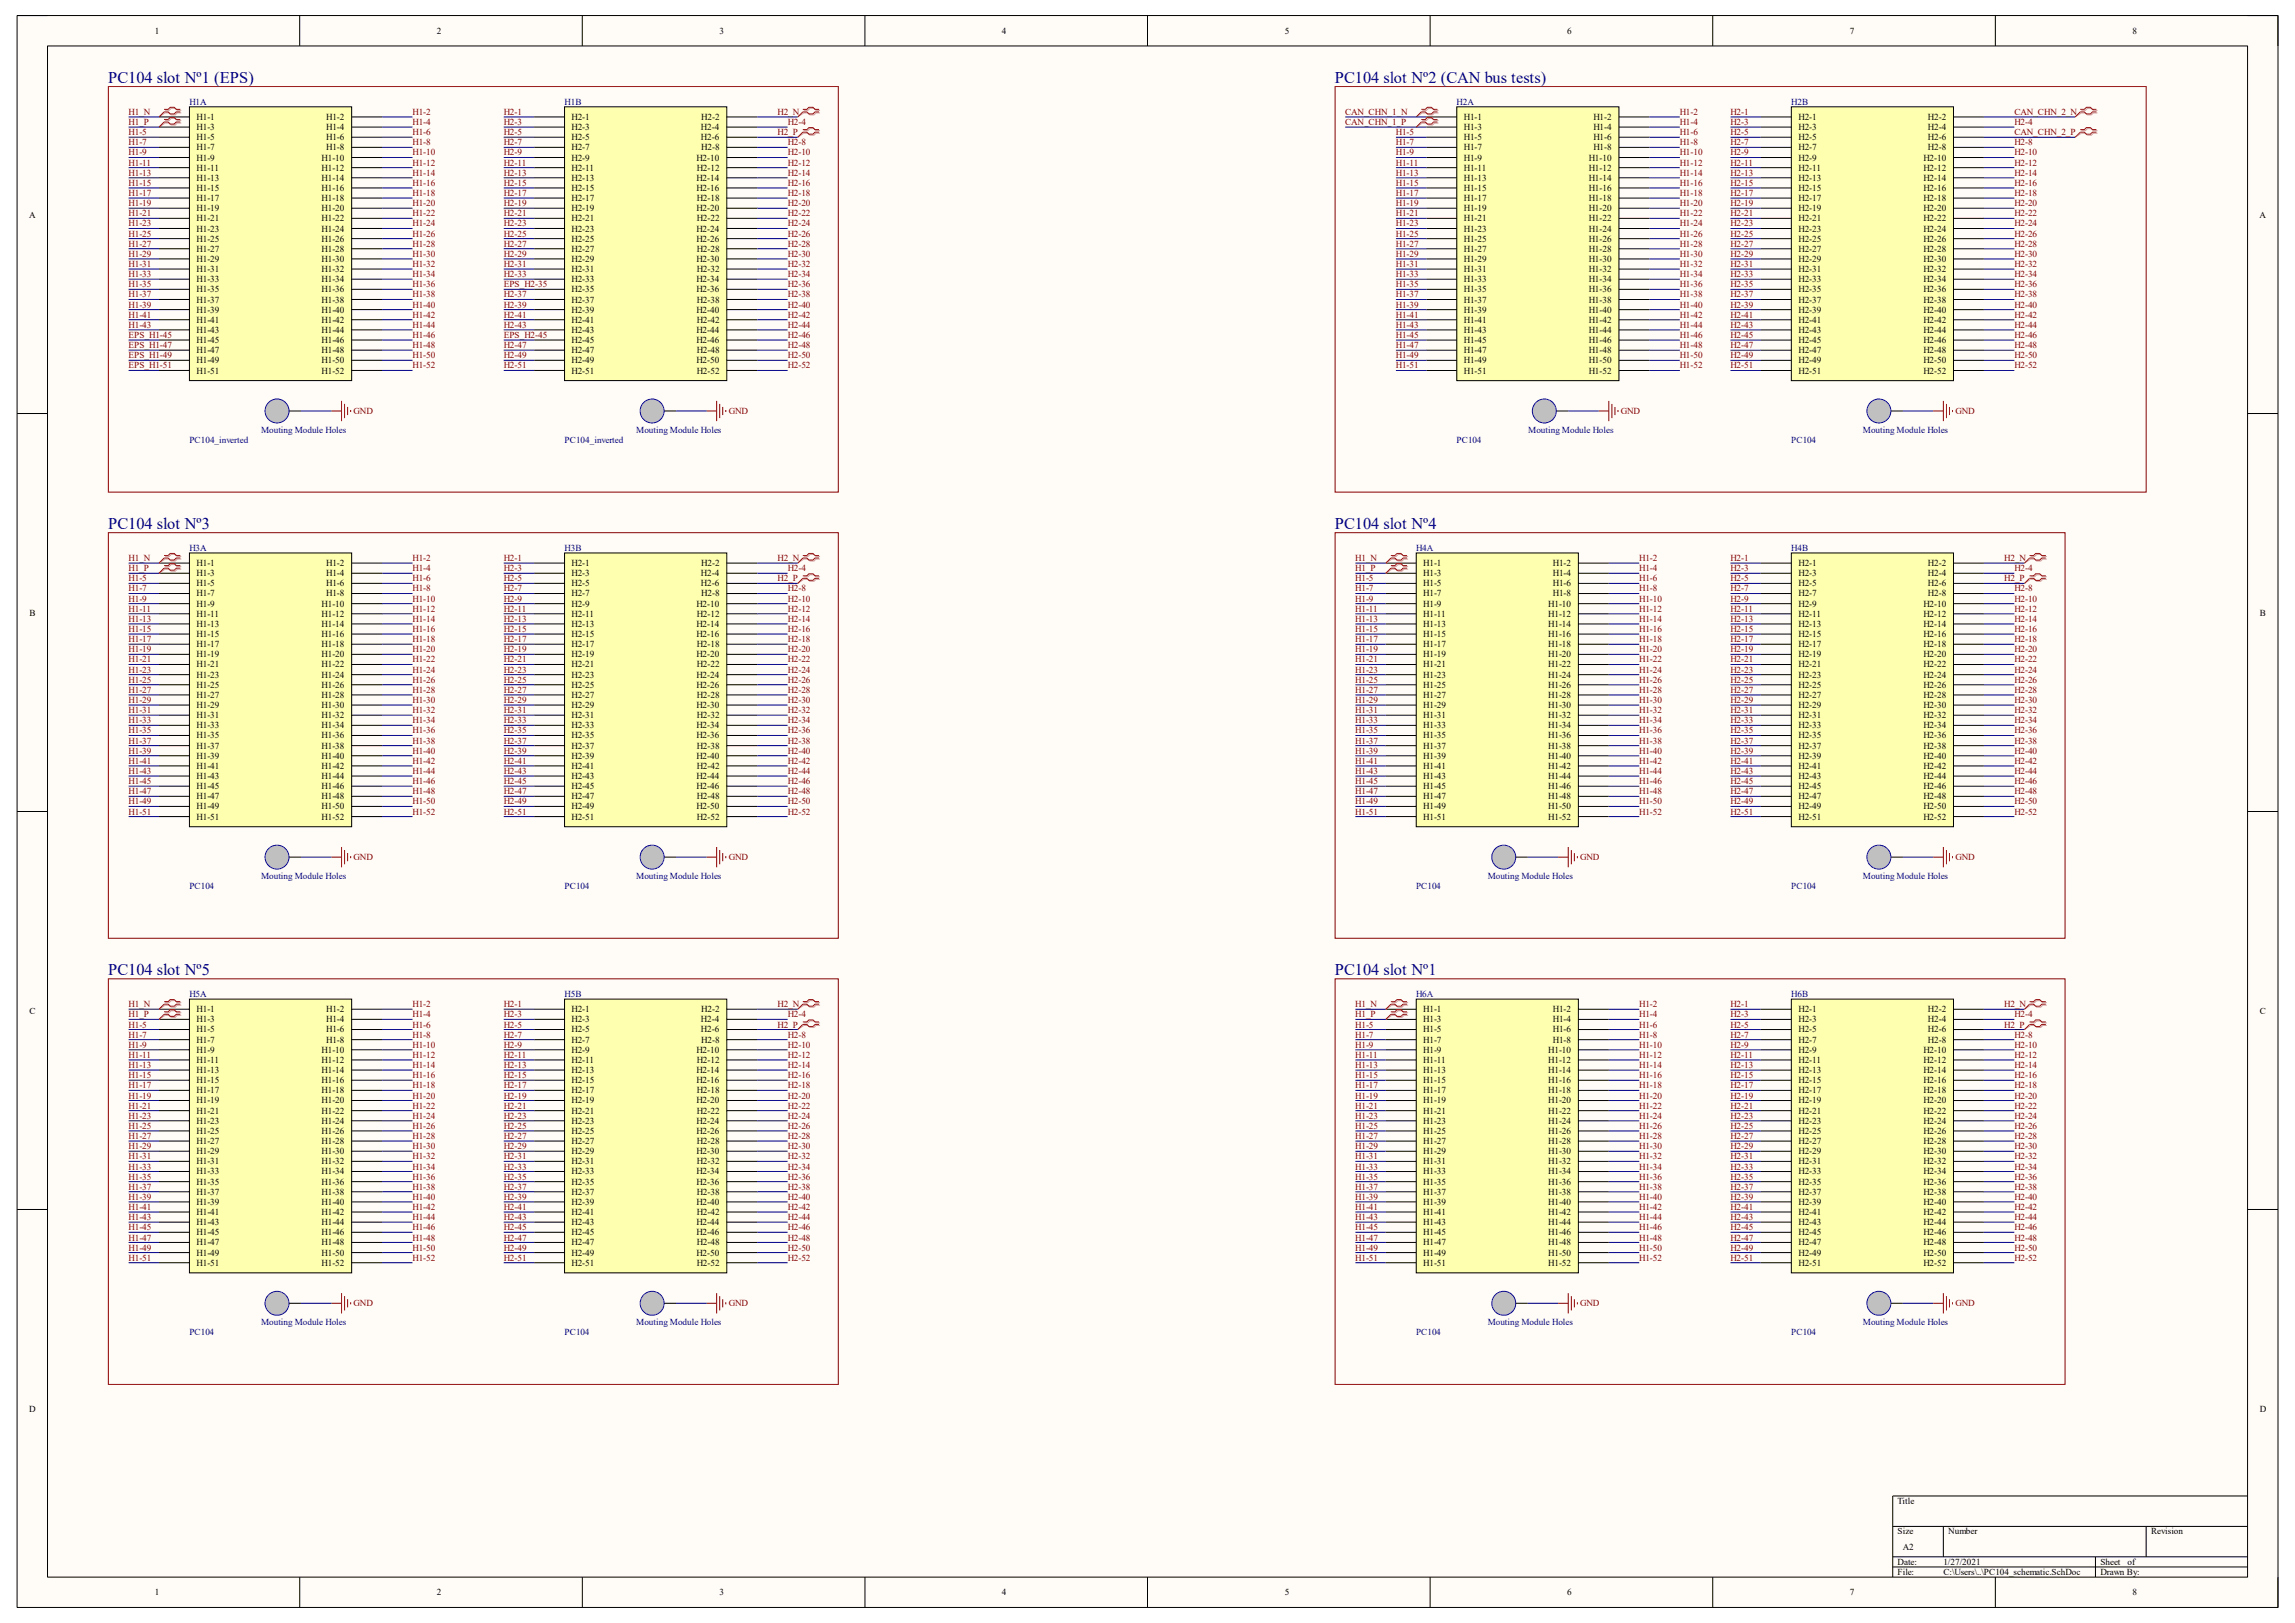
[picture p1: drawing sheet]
<svg xmlns="http://www.w3.org/2000/svg" width="297mm" height="210mm" viewBox="0 0 297 210" stroke-linecap="round" stroke-linejoin="round" font-family="sans-serif">
<defs><g id="words">
<g font-size="2.1" fill="#000080">
<text x="14" y="10.7">PC104 slot Nº1 (EPS)</text>
<text x="172.8" y="10.7">PC104 slot Nº2 (CAN bus tests)</text>
<text x="14" y="68.5">PC104 slot Nº3</text>
<text x="172.8" y="68.5">PC104 slot Nº4</text>
<text x="14" y="126.2">PC104 slot Nº5</text>
<text x="172.8" y="126.2">PC104 slot Nº1</text>
</g>
<g font-size="1.2">
<text x="20" y="4.4">1</text>
<text x="56.5" y="4.4">2</text>
<text x="93.1" y="4.4">3</text>
<text x="129.7" y="4.4">4</text>
<text x="166.3" y="4.4">5</text>
<text x="202.8" y="4.4">6</text>
<text x="239.4" y="4.4">7</text>
<text x="276" y="4.4">8</text>
<text x="25.4" y="15.5">H1-1</text>
<text x="25.4" y="16.8">H1-3</text>
<text x="42.2" y="16.8">H1-4</text>
<text x="42.2" y="15.5">H1-2</text>
<text x="74" y="15.5">H2-1</text>
<text x="74" y="16.8">H2-3</text>
<text x="90.7" y="16.8">H2-4</text>
<text x="90.8" y="15.5">H2-2</text>
<text x="189.4" y="15.5">H1-1</text>
<text x="189.4" y="16.8">H1-3</text>
<text x="206.2" y="16.8">H1-4</text>
<text x="206.2" y="15.5">H1-2</text>
<text x="232.7" y="15.5">H2-1</text>
<text x="232.7" y="16.8">H2-3</text>
<text x="249.5" y="16.8">H2-4</text>
<text x="249.5" y="15.5">H2-2</text>
<text x="25.4" y="18.2">H1-5</text>
<text x="25.4" y="19.5">H1-7</text>
<text x="25.4" y="22.1">H1-11</text>
<text x="25.4" y="23.4">H1-13</text>
<text x="25.4" y="20.8">H1-9</text>
<text x="41.6" y="23.4">H1-14</text>
<text x="41.6" y="22.1">H1-12</text>
<text x="41.6" y="20.8">H1-10</text>
<text x="42.2" y="19.5">H1-8</text>
<text x="42.2" y="18.2">H1-6</text>
<text x="74" y="18.2">H2-5</text>
<text x="74" y="19.5">H2-7</text>
<text x="74" y="22.1">H2-11</text>
<text x="74" y="23.4">H2-13</text>
<text x="74" y="20.8">H2-9</text>
<text x="90.1" y="23.4">H2-14</text>
<text x="90.1" y="20.8">H2-10</text>
<text x="90.2" y="22.1">H2-12</text>
<text x="90.7" y="18.2">H2-6</text>
<text x="90.8" y="19.5">H2-8</text>
<text x="189.4" y="18.2">H1-5</text>
<text x="189.4" y="19.5">H1-7</text>
<text x="189.4" y="22.1">H1-11</text>
<text x="189.4" y="23.4">H1-13</text>
<text x="189.4" y="20.8">H1-9</text>
<text x="205.6" y="23.4">H1-14</text>
<text x="205.6" y="22.1">H1-12</text>
<text x="205.6" y="20.8">H1-10</text>
<text x="206.2" y="19.5">H1-8</text>
<text x="206.2" y="18.2">H1-6</text>
<text x="232.7" y="18.2">H2-5</text>
<text x="232.7" y="19.5">H2-7</text>
<text x="232.7" y="22.1">H2-11</text>
<text x="232.7" y="23.4">H2-13</text>
<text x="232.7" y="20.8">H2-9</text>
<text x="248.9" y="23.4">H2-14</text>
<text x="248.9" y="22.1">H2-12</text>
<text x="248.9" y="20.8">H2-10</text>
<text x="249.5" y="19.5">H2-8</text>
<text x="249.5" y="18.2">H2-6</text>
<text x="3.8" y="28.2">A</text>
<text x="25.4" y="24.7">H1-15</text>
<text x="25.4" y="26">H1-17</text>
<text x="25.4" y="27.3">H1-19</text>
<text x="25.4" y="28.7">H1-21</text>
<text x="25.4" y="30">H1-23</text>
<text x="41.6" y="30">H1-24</text>
<text x="41.6" y="28.7">H1-22</text>
<text x="41.6" y="27.3">H1-20</text>
<text x="41.6" y="26">H1-18</text>
<text x="41.6" y="24.7">H1-16</text>
<text x="74" y="24.7">H2-15</text>
<text x="74" y="26">H2-17</text>
<text x="74" y="27.3">H2-19</text>
<text x="74" y="28.7">H2-21</text>
<text x="74" y="30">H2-23</text>
<text x="90.1" y="30">H2-24</text>
<text x="90.1" y="27.3">H2-20</text>
<text x="90.1" y="24.7">H2-16</text>
<text x="90.2" y="28.7">H2-22</text>
<text x="90.2" y="26">H2-18</text>
<text x="189.4" y="24.7">H1-15</text>
<text x="189.4" y="26">H1-17</text>
<text x="189.4" y="27.3">H1-19</text>
<text x="189.4" y="28.7">H1-21</text>
<text x="189.4" y="30">H1-23</text>
<text x="205.6" y="30">H1-24</text>
<text x="205.6" y="28.7">H1-22</text>
<text x="205.6" y="27.3">H1-20</text>
<text x="205.6" y="26">H1-18</text>
<text x="205.6" y="24.7">H1-16</text>
<text x="232.7" y="24.7">H2-15</text>
<text x="232.7" y="26">H2-17</text>
<text x="232.7" y="27.3">H2-19</text>
<text x="232.7" y="28.7">H2-21</text>
<text x="232.7" y="30">H2-23</text>
<text x="248.9" y="30">H2-24</text>
<text x="248.9" y="28.7">H2-22</text>
<text x="248.9" y="27.3">H2-20</text>
<text x="248.9" y="26">H2-18</text>
<text x="248.9" y="24.7">H2-16</text>
<text x="292.4" y="28.2">A</text>
<text x="25.4" y="31.3">H1-25</text>
<text x="25.4" y="32.6">H1-27</text>
<text x="25.4" y="33.9">H1-29</text>
<text x="25.4" y="35.2">H1-31</text>
<text x="41.6" y="35.2">H1-32</text>
<text x="41.6" y="33.9">H1-30</text>
<text x="41.6" y="32.6">H1-28</text>
<text x="41.6" y="31.3">H1-26</text>
<text x="74" y="31.3">H2-25</text>
<text x="74" y="32.6">H2-27</text>
<text x="74" y="33.9">H2-29</text>
<text x="74" y="35.2">H2-31</text>
<text x="90.1" y="33.9">H2-30</text>
<text x="90.1" y="31.3">H2-26</text>
<text x="90.2" y="35.2">H2-32</text>
<text x="90.2" y="32.6">H2-28</text>
<text x="189.4" y="31.3">H1-25</text>
<text x="189.4" y="32.6">H1-27</text>
<text x="189.4" y="33.9">H1-29</text>
<text x="189.4" y="35.2">H1-31</text>
<text x="205.6" y="35.2">H1-32</text>
<text x="205.6" y="33.9">H1-30</text>
<text x="205.6" y="32.6">H1-28</text>
<text x="205.6" y="31.3">H1-26</text>
<text x="232.7" y="31.3">H2-25</text>
<text x="232.7" y="32.6">H2-27</text>
<text x="232.7" y="33.9">H2-29</text>
<text x="232.7" y="35.2">H2-31</text>
<text x="248.9" y="35.2">H2-32</text>
<text x="248.9" y="33.9">H2-30</text>
<text x="248.9" y="32.6">H2-28</text>
<text x="248.9" y="31.3">H2-26</text>
<text x="25.4" y="36.5">H1-33</text>
<text x="25.4" y="37.8">H1-35</text>
<text x="25.4" y="39.2">H1-37</text>
<text x="25.4" y="40.5">H1-39</text>
<text x="25.4" y="41.8">H1-41</text>
<text x="41.6" y="41.8">H1-42</text>
<text x="41.6" y="40.5">H1-40</text>
<text x="41.6" y="39.2">H1-38</text>
<text x="41.6" y="37.8">H1-36</text>
<text x="41.6" y="36.5">H1-34</text>
<text x="74" y="36.5">H2-33</text>
<text x="74" y="37.8">H2-35</text>
<text x="74" y="39.2">H2-37</text>
<text x="74" y="40.5">H2-39</text>
<text x="74" y="41.8">H2-41</text>
<text x="90.1" y="40.5">H2-40</text>
<text x="90.1" y="37.8">H2-36</text>
<text x="90.1" y="36.5">H2-34</text>
<text x="90.2" y="41.8">H2-42</text>
<text x="90.2" y="39.2">H2-38</text>
<text x="189.4" y="36.5">H1-33</text>
<text x="189.4" y="37.8">H1-35</text>
<text x="189.4" y="39.2">H1-37</text>
<text x="189.4" y="40.5">H1-39</text>
<text x="189.4" y="41.8">H1-41</text>
<text x="205.6" y="41.8">H1-42</text>
<text x="205.6" y="40.5">H1-40</text>
<text x="205.6" y="39.2">H1-38</text>
<text x="205.6" y="37.8">H1-36</text>
<text x="205.6" y="36.5">H1-34</text>
<text x="232.7" y="36.5">H2-33</text>
<text x="232.7" y="37.8">H2-35</text>
<text x="232.7" y="39.2">H2-37</text>
<text x="232.7" y="40.5">H2-39</text>
<text x="232.7" y="41.8">H2-41</text>
<text x="248.9" y="41.8">H2-42</text>
<text x="248.9" y="40.5">H2-40</text>
<text x="248.9" y="39.2">H2-38</text>
<text x="248.9" y="37.8">H2-36</text>
<text x="248.9" y="36.5">H2-34</text>
<text x="25.4" y="43.1">H1-43</text>
<text x="25.4" y="44.4">H1-45</text>
<text x="25.4" y="45.7">H1-47</text>
<text x="25.4" y="47">H1-49</text>
<text x="41.6" y="47">H1-50</text>
<text x="41.6" y="45.7">H1-48</text>
<text x="41.6" y="44.4">H1-46</text>
<text x="41.6" y="43.1">H1-44</text>
<text x="74" y="43.1">H2-43</text>
<text x="74" y="44.4">H2-45</text>
<text x="74" y="45.7">H2-47</text>
<text x="74" y="47">H2-49</text>
<text x="90.1" y="47">H2-50</text>
<text x="90.1" y="44.4">H2-46</text>
<text x="90.1" y="43.1">H2-44</text>
<text x="90.2" y="45.7">H2-48</text>
<text x="189.4" y="43.1">H1-43</text>
<text x="189.4" y="44.4">H1-45</text>
<text x="189.4" y="45.7">H1-47</text>
<text x="189.4" y="47">H1-49</text>
<text x="205.6" y="47">H1-50</text>
<text x="205.6" y="45.7">H1-48</text>
<text x="205.6" y="44.4">H1-46</text>
<text x="205.6" y="43.1">H1-44</text>
<text x="232.7" y="43.1">H2-43</text>
<text x="232.7" y="44.4">H2-45</text>
<text x="232.7" y="45.7">H2-47</text>
<text x="232.7" y="47">H2-49</text>
<text x="248.9" y="47">H2-50</text>
<text x="248.9" y="45.7">H2-48</text>
<text x="248.9" y="44.4">H2-46</text>
<text x="248.9" y="43.1">H2-44</text>
<text x="25.4" y="48.3">H1-51</text>
<text x="41.6" y="48.3">H1-52</text>
<text x="74" y="48.3">H2-51</text>
<text x="90.2" y="48.3">H2-52</text>
<text x="189.4" y="48.3">H1-51</text>
<text x="205.6" y="48.3">H1-52</text>
<text x="232.7" y="48.3">H2-51</text>
<text x="248.9" y="48.3">H2-52</text>
<text x="25.4" y="73.2">H1-1</text>
<text x="25.4" y="74.5">H1-3</text>
<text x="25.4" y="75.9">H1-5</text>
<text x="25.4" y="77.2">H1-7</text>
<text x="42.2" y="77.2">H1-8</text>
<text x="42.2" y="75.9">H1-6</text>
<text x="42.2" y="74.5">H1-4</text>
<text x="42.2" y="73.2">H1-2</text>
<text x="74" y="73.2">H2-1</text>
<text x="74" y="74.5">H2-3</text>
<text x="74" y="75.9">H2-5</text>
<text x="74" y="77.2">H2-7</text>
<text x="90.7" y="75.9">H2-6</text>
<text x="90.7" y="74.5">H2-4</text>
<text x="90.8" y="77.2">H2-8</text>
<text x="90.8" y="73.2">H2-2</text>
<text x="184.2" y="73.2">H1-1</text>
<text x="184.2" y="74.5">H1-3</text>
<text x="184.2" y="75.9">H1-5</text>
<text x="184.2" y="77.2">H1-7</text>
<text x="201" y="77.2">H1-8</text>
<text x="201" y="75.9">H1-6</text>
<text x="201" y="74.5">H1-4</text>
<text x="201" y="73.2">H1-2</text>
<text x="232.7" y="73.2">H2-1</text>
<text x="232.7" y="74.5">H2-3</text>
<text x="232.7" y="75.9">H2-5</text>
<text x="232.7" y="77.2">H2-7</text>
<text x="249.5" y="77.2">H2-8</text>
<text x="249.5" y="75.9">H2-6</text>
<text x="249.5" y="74.5">H2-4</text>
<text x="249.5" y="73.2">H2-2</text>
<text x="3.8" y="79.7">B</text>
<text x="25.4" y="79.8">H1-11</text>
<text x="25.4" y="81.1">H1-13</text>
<text x="25.4" y="78.5">H1-9</text>
<text x="25.4" y="82.4">H1-15</text>
<text x="25.4" y="83.7">H1-17</text>
<text x="41.6" y="83.7">H1-18</text>
<text x="41.6" y="82.4">H1-16</text>
<text x="41.6" y="81.1">H1-14</text>
<text x="41.6" y="79.8">H1-12</text>
<text x="41.6" y="78.5">H1-10</text>
<text x="74" y="79.8">H2-11</text>
<text x="74" y="81.1">H2-13</text>
<text x="74" y="78.5">H2-9</text>
<text x="74" y="82.4">H2-15</text>
<text x="74" y="83.7">H2-17</text>
<text x="90.1" y="82.4">H2-16</text>
<text x="90.1" y="81.1">H2-14</text>
<text x="90.1" y="78.5">H2-10</text>
<text x="90.2" y="83.7">H2-18</text>
<text x="90.2" y="79.8">H2-12</text>
<text x="184.2" y="79.8">H1-11</text>
<text x="184.2" y="81.1">H1-13</text>
<text x="184.2" y="78.5">H1-9</text>
<text x="184.2" y="82.4">H1-15</text>
<text x="184.2" y="83.7">H1-17</text>
<text x="200.4" y="83.7">H1-18</text>
<text x="200.4" y="82.4">H1-16</text>
<text x="200.4" y="81.1">H1-14</text>
<text x="200.4" y="79.8">H1-12</text>
<text x="200.4" y="78.5">H1-10</text>
<text x="232.7" y="79.8">H2-11</text>
<text x="232.7" y="81.1">H2-13</text>
<text x="232.7" y="78.5">H2-9</text>
<text x="232.7" y="82.4">H2-15</text>
<text x="232.7" y="83.7">H2-17</text>
<text x="248.9" y="83.7">H2-18</text>
<text x="248.9" y="82.4">H2-16</text>
<text x="248.9" y="81.1">H2-14</text>
<text x="248.9" y="79.8">H2-12</text>
<text x="248.9" y="78.5">H2-10</text>
<text x="292.5" y="79.7">B</text>
<text x="25.4" y="85">H1-19</text>
<text x="25.4" y="86.4">H1-21</text>
<text x="25.4" y="87.7">H1-23</text>
<text x="25.4" y="89">H1-25</text>
<text x="41.6" y="89">H1-26</text>
<text x="41.6" y="87.7">H1-24</text>
<text x="41.6" y="86.4">H1-22</text>
<text x="41.6" y="85">H1-20</text>
<text x="74" y="85">H2-19</text>
<text x="74" y="86.4">H2-21</text>
<text x="74" y="87.7">H2-23</text>
<text x="74" y="89">H2-25</text>
<text x="90.1" y="89">H2-26</text>
<text x="90.1" y="87.7">H2-24</text>
<text x="90.1" y="85">H2-20</text>
<text x="90.2" y="86.4">H2-22</text>
<text x="184.2" y="85">H1-19</text>
<text x="184.2" y="86.4">H1-21</text>
<text x="184.2" y="87.7">H1-23</text>
<text x="184.2" y="89">H1-25</text>
<text x="200.4" y="89">H1-26</text>
<text x="200.4" y="87.7">H1-24</text>
<text x="200.4" y="86.4">H1-22</text>
<text x="200.4" y="85">H1-20</text>
<text x="232.7" y="85">H2-19</text>
<text x="232.7" y="86.4">H2-21</text>
<text x="232.7" y="87.7">H2-23</text>
<text x="232.7" y="89">H2-25</text>
<text x="248.9" y="89">H2-26</text>
<text x="248.9" y="87.7">H2-24</text>
<text x="248.9" y="86.4">H2-22</text>
<text x="248.9" y="85">H2-20</text>
<text x="25.4" y="90.3">H1-27</text>
<text x="25.4" y="91.6">H1-29</text>
<text x="25.4" y="92.9">H1-31</text>
<text x="25.4" y="94.2">H1-33</text>
<text x="25.4" y="95.5">H1-35</text>
<text x="41.6" y="92.9">H1-32</text>
<text x="41.6" y="95.5">H1-36</text>
<text x="41.6" y="94.2">H1-34</text>
<text x="41.6" y="91.6">H1-30</text>
<text x="41.6" y="90.3">H1-28</text>
<text x="74" y="90.3">H2-27</text>
<text x="74" y="91.6">H2-29</text>
<text x="74" y="92.9">H2-31</text>
<text x="74" y="94.2">H2-33</text>
<text x="74" y="95.5">H2-35</text>
<text x="90.1" y="95.5">H2-36</text>
<text x="90.1" y="94.2">H2-34</text>
<text x="90.1" y="91.6">H2-30</text>
<text x="90.2" y="92.9">H2-32</text>
<text x="90.2" y="90.3">H2-28</text>
<text x="184.2" y="90.3">H1-27</text>
<text x="184.2" y="91.6">H1-29</text>
<text x="184.2" y="92.9">H1-31</text>
<text x="184.2" y="94.2">H1-33</text>
<text x="184.2" y="95.5">H1-35</text>
<text x="200.4" y="92.9">H1-32</text>
<text x="200.4" y="95.5">H1-36</text>
<text x="200.4" y="94.2">H1-34</text>
<text x="200.4" y="91.6">H1-30</text>
<text x="200.4" y="90.3">H1-28</text>
<text x="232.7" y="90.3">H2-27</text>
<text x="232.7" y="91.6">H2-29</text>
<text x="232.7" y="92.9">H2-31</text>
<text x="232.7" y="94.2">H2-33</text>
<text x="232.7" y="95.5">H2-35</text>
<text x="248.9" y="92.9">H2-32</text>
<text x="248.9" y="95.5">H2-36</text>
<text x="248.9" y="94.2">H2-34</text>
<text x="248.9" y="91.6">H2-30</text>
<text x="248.9" y="90.3">H2-28</text>
<text x="25.4" y="96.9">H1-37</text>
<text x="25.4" y="98.2">H1-39</text>
<text x="25.4" y="99.5">H1-41</text>
<text x="25.4" y="100.8">H1-43</text>
<text x="41.6" y="100.8">H1-44</text>
<text x="41.6" y="99.5">H1-42</text>
<text x="41.6" y="98.2">H1-40</text>
<text x="41.6" y="96.9">H1-38</text>
<text x="74" y="96.9">H2-37</text>
<text x="74" y="98.2">H2-39</text>
<text x="74" y="99.5">H2-41</text>
<text x="74" y="100.8">H2-43</text>
<text x="90.1" y="100.8">H2-44</text>
<text x="90.1" y="98.2">H2-40</text>
<text x="90.2" y="99.5">H2-42</text>
<text x="90.2" y="96.9">H2-38</text>
<text x="184.2" y="96.9">H1-37</text>
<text x="184.2" y="98.2">H1-39</text>
<text x="184.2" y="99.5">H1-41</text>
<text x="184.2" y="100.8">H1-43</text>
<text x="200.4" y="100.8">H1-44</text>
<text x="200.4" y="99.5">H1-42</text>
<text x="200.4" y="98.2">H1-40</text>
<text x="200.4" y="96.9">H1-38</text>
<text x="232.7" y="96.9">H2-37</text>
<text x="232.7" y="98.2">H2-39</text>
<text x="232.7" y="99.5">H2-41</text>
<text x="232.7" y="100.8">H2-43</text>
<text x="248.9" y="100.8">H2-44</text>
<text x="248.9" y="99.5">H2-42</text>
<text x="248.9" y="98.2">H2-40</text>
<text x="248.9" y="96.9">H2-38</text>
<text x="25.4" y="102.1">H1-45</text>
<text x="25.4" y="103.4">H1-47</text>
<text x="25.4" y="104.7">H1-49</text>
<text x="25.4" y="106">H1-51</text>
<text x="41.6" y="106">H1-52</text>
<text x="41.6" y="104.7">H1-50</text>
<text x="41.6" y="103.4">H1-48</text>
<text x="41.6" y="102.1">H1-46</text>
<text x="74" y="102.1">H2-45</text>
<text x="74" y="103.4">H2-47</text>
<text x="74" y="104.7">H2-49</text>
<text x="74" y="106">H2-51</text>
<text x="90.1" y="104.7">H2-50</text>
<text x="90.1" y="102.1">H2-46</text>
<text x="90.2" y="106">H2-52</text>
<text x="90.2" y="103.4">H2-48</text>
<text x="184.2" y="102.1">H1-45</text>
<text x="184.2" y="103.4">H1-47</text>
<text x="184.2" y="104.7">H1-49</text>
<text x="184.2" y="106">H1-51</text>
<text x="200.4" y="106">H1-52</text>
<text x="200.4" y="104.7">H1-50</text>
<text x="200.4" y="103.4">H1-48</text>
<text x="200.4" y="102.1">H1-46</text>
<text x="232.7" y="102.1">H2-45</text>
<text x="232.7" y="103.4">H2-47</text>
<text x="232.7" y="104.7">H2-49</text>
<text x="232.7" y="106">H2-51</text>
<text x="248.9" y="106">H2-52</text>
<text x="248.9" y="104.7">H2-50</text>
<text x="248.9" y="103.4">H2-48</text>
<text x="248.9" y="102.1">H2-46</text>
<text x="3.8" y="131.1">C</text>
<text x="25.4" y="131">H1-1</text>
<text x="42.2" y="131">H1-2</text>
<text x="74" y="131">H2-1</text>
<text x="90.8" y="131">H2-2</text>
<text x="184.2" y="131">H1-1</text>
<text x="201" y="131">H1-2</text>
<text x="232.7" y="131">H2-1</text>
<text x="249.5" y="131">H2-2</text>
<text x="292.4" y="131.1">C</text>
<text x="25.4" y="132.3">H1-3</text>
<text x="25.4" y="133.6">H1-5</text>
<text x="25.4" y="134.9">H1-7</text>
<text x="25.4" y="137.5">H1-11</text>
<text x="25.4" y="136.2">H1-9</text>
<text x="41.6" y="137.5">H1-12</text>
<text x="41.6" y="136.2">H1-10</text>
<text x="42.2" y="134.9">H1-8</text>
<text x="42.2" y="133.6">H1-6</text>
<text x="42.2" y="132.3">H1-4</text>
<text x="74" y="132.3">H2-3</text>
<text x="74" y="133.6">H2-5</text>
<text x="74" y="134.9">H2-7</text>
<text x="74" y="137.5">H2-11</text>
<text x="74" y="136.2">H2-9</text>
<text x="90.1" y="136.2">H2-10</text>
<text x="90.2" y="137.5">H2-12</text>
<text x="90.7" y="133.6">H2-6</text>
<text x="90.7" y="132.3">H2-4</text>
<text x="90.8" y="134.9">H2-8</text>
<text x="184.2" y="132.3">H1-3</text>
<text x="184.2" y="133.6">H1-5</text>
<text x="184.2" y="134.9">H1-7</text>
<text x="184.2" y="137.5">H1-11</text>
<text x="184.2" y="136.2">H1-9</text>
<text x="200.4" y="137.5">H1-12</text>
<text x="200.4" y="136.2">H1-10</text>
<text x="201" y="134.9">H1-8</text>
<text x="201" y="133.6">H1-6</text>
<text x="201" y="132.3">H1-4</text>
<text x="232.7" y="132.3">H2-3</text>
<text x="232.7" y="133.6">H2-5</text>
<text x="232.7" y="134.9">H2-7</text>
<text x="232.7" y="137.5">H2-11</text>
<text x="232.7" y="136.2">H2-9</text>
<text x="248.9" y="137.5">H2-12</text>
<text x="248.9" y="136.2">H2-10</text>
<text x="249.5" y="134.9">H2-8</text>
<text x="249.5" y="133.6">H2-6</text>
<text x="249.5" y="132.3">H2-4</text>
<text x="25.4" y="138.9">H1-13</text>
<text x="25.4" y="140.2">H1-15</text>
<text x="25.4" y="141.5">H1-17</text>
<text x="25.4" y="142.8">H1-19</text>
<text x="41.6" y="142.8">H1-20</text>
<text x="41.6" y="141.5">H1-18</text>
<text x="41.6" y="140.2">H1-16</text>
<text x="41.6" y="138.9">H1-14</text>
<text x="74" y="138.9">H2-13</text>
<text x="74" y="140.2">H2-15</text>
<text x="74" y="141.5">H2-17</text>
<text x="74" y="142.8">H2-19</text>
<text x="90.1" y="142.8">H2-20</text>
<text x="90.1" y="140.2">H2-16</text>
<text x="90.1" y="138.9">H2-14</text>
<text x="90.2" y="141.5">H2-18</text>
<text x="184.2" y="138.9">H1-13</text>
<text x="184.2" y="140.2">H1-15</text>
<text x="184.2" y="141.5">H1-17</text>
<text x="184.2" y="142.8">H1-19</text>
<text x="200.4" y="142.8">H1-20</text>
<text x="200.4" y="141.5">H1-18</text>
<text x="200.4" y="140.2">H1-16</text>
<text x="200.4" y="138.9">H1-14</text>
<text x="232.7" y="138.9">H2-13</text>
<text x="232.7" y="140.2">H2-15</text>
<text x="232.7" y="141.5">H2-17</text>
<text x="232.7" y="142.8">H2-19</text>
<text x="248.9" y="142.8">H2-20</text>
<text x="248.9" y="141.5">H2-18</text>
<text x="248.9" y="140.2">H2-16</text>
<text x="248.9" y="138.9">H2-14</text>
<text x="25.4" y="144.1">H1-21</text>
<text x="25.4" y="145.4">H1-23</text>
<text x="25.4" y="146.7">H1-25</text>
<text x="25.4" y="148">H1-27</text>
<text x="25.4" y="149.4">H1-29</text>
<text x="41.6" y="149.4">H1-30</text>
<text x="41.6" y="148">H1-28</text>
<text x="41.6" y="146.7">H1-26</text>
<text x="41.6" y="145.4">H1-24</text>
<text x="41.6" y="144.1">H1-22</text>
<text x="74" y="144.1">H2-21</text>
<text x="74" y="145.4">H2-23</text>
<text x="74" y="146.7">H2-25</text>
<text x="74" y="148">H2-27</text>
<text x="74" y="149.4">H2-29</text>
<text x="90.1" y="149.4">H2-30</text>
<text x="90.1" y="146.7">H2-26</text>
<text x="90.1" y="145.4">H2-24</text>
<text x="90.2" y="148">H2-28</text>
<text x="90.2" y="144.1">H2-22</text>
<text x="184.2" y="144.1">H1-21</text>
<text x="184.2" y="145.4">H1-23</text>
<text x="184.2" y="146.7">H1-25</text>
<text x="184.2" y="148">H1-27</text>
<text x="184.2" y="149.4">H1-29</text>
<text x="200.4" y="149.4">H1-30</text>
<text x="200.4" y="148">H1-28</text>
<text x="200.4" y="146.7">H1-26</text>
<text x="200.4" y="145.4">H1-24</text>
<text x="200.4" y="144.1">H1-22</text>
<text x="232.7" y="144.1">H2-21</text>
<text x="232.7" y="145.4">H2-23</text>
<text x="232.7" y="146.7">H2-25</text>
<text x="232.7" y="148">H2-27</text>
<text x="232.7" y="149.4">H2-29</text>
<text x="248.9" y="149.4">H2-30</text>
<text x="248.9" y="148">H2-28</text>
<text x="248.9" y="146.7">H2-26</text>
<text x="248.9" y="145.4">H2-24</text>
<text x="248.9" y="144.1">H2-22</text>
<text x="25.4" y="150.7">H1-31</text>
<text x="25.4" y="152">H1-33</text>
<text x="25.4" y="153.3">H1-35</text>
<text x="25.4" y="154.6">H1-37</text>
<text x="25.4" y="155.9">H1-39</text>
<text x="41.6" y="150.7">H1-32</text>
<text x="41.6" y="155.9">H1-40</text>
<text x="41.6" y="154.6">H1-38</text>
<text x="41.6" y="153.3">H1-36</text>
<text x="41.6" y="152">H1-34</text>
<text x="74" y="150.7">H2-31</text>
<text x="74" y="152">H2-33</text>
<text x="74" y="153.3">H2-35</text>
<text x="74" y="154.6">H2-37</text>
<text x="74" y="155.9">H2-39</text>
<text x="90.1" y="155.9">H2-40</text>
<text x="90.1" y="153.3">H2-36</text>
<text x="90.1" y="152">H2-34</text>
<text x="90.2" y="150.7">H2-32</text>
<text x="90.2" y="154.6">H2-38</text>
<text x="184.2" y="150.7">H1-31</text>
<text x="184.2" y="152">H1-33</text>
<text x="184.2" y="153.3">H1-35</text>
<text x="184.2" y="154.6">H1-37</text>
<text x="184.2" y="155.9">H1-39</text>
<text x="200.4" y="150.7">H1-32</text>
<text x="200.4" y="155.9">H1-40</text>
<text x="200.4" y="154.6">H1-38</text>
<text x="200.4" y="153.3">H1-36</text>
<text x="200.4" y="152">H1-34</text>
<text x="232.7" y="150.7">H2-31</text>
<text x="232.7" y="152">H2-33</text>
<text x="232.7" y="153.3">H2-35</text>
<text x="232.7" y="154.6">H2-37</text>
<text x="232.7" y="155.9">H2-39</text>
<text x="248.9" y="150.7">H2-32</text>
<text x="248.9" y="155.9">H2-40</text>
<text x="248.9" y="154.6">H2-38</text>
<text x="248.9" y="153.3">H2-36</text>
<text x="248.9" y="152">H2-34</text>
<text x="25.4" y="157.2">H1-41</text>
<text x="25.4" y="158.5">H1-43</text>
<text x="25.4" y="159.9">H1-45</text>
<text x="25.4" y="161.2">H1-47</text>
<text x="41.6" y="161.2">H1-48</text>
<text x="41.6" y="159.9">H1-46</text>
<text x="41.6" y="158.5">H1-44</text>
<text x="41.6" y="157.2">H1-42</text>
<text x="74" y="157.2">H2-41</text>
<text x="74" y="158.5">H2-43</text>
<text x="74" y="159.9">H2-45</text>
<text x="74" y="161.2">H2-47</text>
<text x="90.1" y="159.9">H2-46</text>
<text x="90.1" y="158.5">H2-44</text>
<text x="90.2" y="161.2">H2-48</text>
<text x="90.2" y="157.2">H2-42</text>
<text x="184.2" y="157.2">H1-41</text>
<text x="184.2" y="158.5">H1-43</text>
<text x="184.2" y="159.9">H1-45</text>
<text x="184.2" y="161.2">H1-47</text>
<text x="200.4" y="161.2">H1-48</text>
<text x="200.4" y="159.9">H1-46</text>
<text x="200.4" y="158.5">H1-44</text>
<text x="200.4" y="157.2">H1-42</text>
<text x="232.7" y="157.2">H2-41</text>
<text x="232.7" y="158.5">H2-43</text>
<text x="232.7" y="159.9">H2-45</text>
<text x="232.7" y="161.2">H2-47</text>
<text x="248.9" y="161.2">H2-48</text>
<text x="248.9" y="159.9">H2-46</text>
<text x="248.9" y="158.5">H2-44</text>
<text x="248.9" y="157.2">H2-42</text>
<text x="25.4" y="162.5">H1-49</text>
<text x="25.4" y="163.8">H1-51</text>
<text x="41.6" y="163.8">H1-52</text>
<text x="41.6" y="162.5">H1-50</text>
<text x="74" y="162.5">H2-49</text>
<text x="74" y="163.8">H2-51</text>
<text x="90.1" y="162.5">H2-50</text>
<text x="90.2" y="163.8">H2-52</text>
<text x="184.2" y="162.5">H1-49</text>
<text x="184.2" y="163.8">H1-51</text>
<text x="200.4" y="163.8">H1-52</text>
<text x="200.4" y="162.5">H1-50</text>
<text x="232.7" y="162.5">H2-49</text>
<text x="232.7" y="163.8">H2-51</text>
<text x="248.9" y="163.8">H2-52</text>
<text x="248.9" y="162.5">H2-50</text>
<text x="3.8" y="182.7">D</text>
<text x="292.4" y="182.7">D</text>
<text x="245.6" y="194.6">Title</text>
<text x="245.6" y="198.5">Size</text>
<text x="245.6" y="202.5">Date:</text>
<text x="245.6" y="203.8">File:</text>
<text x="246.3" y="200.5">A2</text>
<text x="251.5" y="203.8">C:\Users\..\PC104_schematic.SchDoc</text>
<text x="251.5" y="202.5">1/27/2021</text>
<text x="252.1" y="198.5">Number</text>
<text x="271.8" y="203.8">Drawn By:</text>
<text x="271.8" y="202.5">Sheet</text>
<text x="275.3" y="202.5">of</text>
<text x="278.4" y="198.5">Revision</text>
<text x="20" y="206.4">1</text>
<text x="56.5" y="206.4">2</text>
<text x="93.1" y="206.4">3</text>
<text x="129.7" y="206.4">4</text>
<text x="166.3" y="206.4">5</text>
<text x="202.8" y="206.4">6</text>
<text x="239.4" y="206.4">7</text>
<text x="276" y="206.4">8</text>
</g>
<g font-size="1.2" fill="#800000">
<text x="16.6" y="14.9">H1_N</text>
<text x="16.6" y="16.2">H1_P</text>
<text x="16.6" y="17.5">H1-5</text>
<text x="53.4" y="14.9">H1-2</text>
<text x="53.4" y="16.2">H1-4</text>
<text x="53.4" y="17.5">H1-6</text>
<text x="65.2" y="14.9">H2-1</text>
<text x="65.2" y="16.2">H2-3</text>
<text x="65.2" y="17.5">H2-5</text>
<text x="100.6" y="14.9">H2_N</text>
<text x="100.6" y="17.5">H2_P</text>
<text x="101.9" y="16.2">H2-4</text>
<text x="174.1" y="14.9">CAN_CHN_1_N</text>
<text x="174.1" y="16.2">CAN_CHN_1_P</text>
<text x="180.6" y="17.5">H1-5</text>
<text x="217.4" y="14.9">H1-2</text>
<text x="217.4" y="16.2">H1-4</text>
<text x="217.4" y="17.5">H1-6</text>
<text x="223.9" y="14.9">H2-1</text>
<text x="223.9" y="16.2">H2-3</text>
<text x="223.9" y="17.5">H2-5</text>
<text x="260.7" y="16.2">H2-4</text>
<text x="260.7" y="14.9">CAN_CHN_2_N</text>
<text x="260.7" y="17.5">CAN_CHN_2_P</text>
<text x="16.6" y="18.8">H1-7</text>
<text x="16.6" y="20.1">H1-9</text>
<text x="16.6" y="21.4">H1-11</text>
<text x="16.6" y="22.7">H1-13</text>
<text x="53.4" y="18.8">H1-8</text>
<text x="53.4" y="20.1">H1-10</text>
<text x="53.4" y="21.4">H1-12</text>
<text x="53.4" y="22.7">H1-14</text>
<text x="65.2" y="18.8">H2-7</text>
<text x="65.2" y="20.1">H2-9</text>
<text x="65.2" y="21.4">H2-11</text>
<text x="65.2" y="22.7">H2-13</text>
<text x="101.9" y="18.8">H2-8</text>
<text x="101.9" y="20.1">H2-10</text>
<text x="101.9" y="21.4">H2-12</text>
<text x="101.9" y="22.7">H2-14</text>
<text x="180.6" y="18.8">H1-7</text>
<text x="180.6" y="20.1">H1-9</text>
<text x="180.6" y="21.4">H1-11</text>
<text x="180.6" y="22.7">H1-13</text>
<text x="217.4" y="18.8">H1-8</text>
<text x="217.4" y="20.1">H1-10</text>
<text x="217.4" y="21.4">H1-12</text>
<text x="217.4" y="22.7">H1-14</text>
<text x="223.9" y="18.8">H2-7</text>
<text x="223.9" y="20.1">H2-9</text>
<text x="223.9" y="21.4">H2-11</text>
<text x="223.9" y="22.7">H2-13</text>
<text x="260.7" y="18.8">H2-8</text>
<text x="260.7" y="20.1">H2-10</text>
<text x="260.7" y="21.4">H2-12</text>
<text x="260.7" y="22.7">H2-14</text>
<text x="16.6" y="24">H1-15</text>
<text x="16.6" y="25.4">H1-17</text>
<text x="16.6" y="26.7">H1-19</text>
<text x="16.6" y="28">H1-21</text>
<text x="16.6" y="29.3">H1-23</text>
<text x="53.4" y="24">H1-16</text>
<text x="53.4" y="25.4">H1-18</text>
<text x="53.4" y="26.7">H1-20</text>
<text x="53.4" y="28">H1-22</text>
<text x="53.4" y="29.3">H1-24</text>
<text x="65.2" y="24">H2-15</text>
<text x="65.2" y="25.4">H2-17</text>
<text x="65.2" y="26.7">H2-19</text>
<text x="65.2" y="28">H2-21</text>
<text x="65.2" y="29.3">H2-23</text>
<text x="101.9" y="24">H2-16</text>
<text x="101.9" y="25.4">H2-18</text>
<text x="101.9" y="26.7">H2-20</text>
<text x="101.9" y="28">H2-22</text>
<text x="101.9" y="29.3">H2-24</text>
<text x="180.6" y="24">H1-15</text>
<text x="180.6" y="25.4">H1-17</text>
<text x="180.6" y="26.7">H1-19</text>
<text x="180.6" y="28">H1-21</text>
<text x="180.6" y="29.3">H1-23</text>
<text x="217.4" y="24">H1-16</text>
<text x="217.4" y="25.4">H1-18</text>
<text x="217.4" y="26.7">H1-20</text>
<text x="217.4" y="28">H1-22</text>
<text x="217.4" y="29.3">H1-24</text>
<text x="223.9" y="24">H2-15</text>
<text x="223.9" y="25.4">H2-17</text>
<text x="223.9" y="26.7">H2-19</text>
<text x="223.9" y="28">H2-21</text>
<text x="223.9" y="29.3">H2-23</text>
<text x="260.7" y="24">H2-16</text>
<text x="260.7" y="25.4">H2-18</text>
<text x="260.7" y="26.7">H2-20</text>
<text x="260.7" y="28">H2-22</text>
<text x="260.7" y="29.3">H2-24</text>
<text x="16.6" y="30.6">H1-25</text>
<text x="16.6" y="31.9">H1-27</text>
<text x="16.6" y="33.2">H1-29</text>
<text x="16.6" y="34.5">H1-31</text>
<text x="16.6" y="35.9">H1-33</text>
<text x="53.4" y="30.6">H1-26</text>
<text x="53.4" y="31.9">H1-28</text>
<text x="53.4" y="33.2">H1-30</text>
<text x="53.4" y="34.5">H1-32</text>
<text x="53.4" y="35.9">H1-34</text>
<text x="65.2" y="30.6">H2-25</text>
<text x="65.2" y="31.9">H2-27</text>
<text x="65.2" y="33.2">H2-29</text>
<text x="65.2" y="34.5">H2-31</text>
<text x="65.2" y="35.9">H2-33</text>
<text x="101.9" y="30.6">H2-26</text>
<text x="101.9" y="31.9">H2-28</text>
<text x="101.9" y="33.2">H2-30</text>
<text x="101.9" y="34.5">H2-32</text>
<text x="101.9" y="35.9">H2-34</text>
<text x="180.6" y="30.6">H1-25</text>
<text x="180.6" y="31.9">H1-27</text>
<text x="180.6" y="33.2">H1-29</text>
<text x="180.6" y="34.5">H1-31</text>
<text x="180.6" y="35.9">H1-33</text>
<text x="217.4" y="30.6">H1-26</text>
<text x="217.4" y="31.9">H1-28</text>
<text x="217.4" y="33.2">H1-30</text>
<text x="217.4" y="34.5">H1-32</text>
<text x="217.4" y="35.9">H1-34</text>
<text x="223.9" y="30.6">H2-25</text>
<text x="223.9" y="31.9">H2-27</text>
<text x="223.9" y="33.2">H2-29</text>
<text x="223.9" y="34.5">H2-31</text>
<text x="223.9" y="35.9">H2-33</text>
<text x="260.7" y="30.6">H2-26</text>
<text x="260.7" y="31.9">H2-28</text>
<text x="260.7" y="33.2">H2-30</text>
<text x="260.7" y="34.5">H2-32</text>
<text x="260.7" y="35.9">H2-34</text>
<text x="16.6" y="37.2">H1-35</text>
<text x="16.6" y="38.5">H1-37</text>
<text x="16.6" y="39.8">H1-39</text>
<text x="16.6" y="41.1">H1-41</text>
<text x="53.4" y="37.2">H1-36</text>
<text x="53.4" y="38.5">H1-38</text>
<text x="53.4" y="39.8">H1-40</text>
<text x="53.4" y="41.1">H1-42</text>
<text x="65.2" y="37.2">EPS_H2-35</text>
<text x="65.2" y="38.5">H2-37</text>
<text x="65.2" y="39.8">H2-39</text>
<text x="65.2" y="41.1">H2-41</text>
<text x="101.9" y="37.2">H2-36</text>
<text x="101.9" y="38.5">H2-38</text>
<text x="101.9" y="39.8">H2-40</text>
<text x="101.9" y="41.1">H2-42</text>
<text x="180.6" y="37.2">H1-35</text>
<text x="180.6" y="38.5">H1-37</text>
<text x="180.6" y="39.8">H1-39</text>
<text x="180.6" y="41.1">H1-41</text>
<text x="217.4" y="37.2">H1-36</text>
<text x="217.4" y="38.5">H1-38</text>
<text x="217.4" y="39.8">H1-40</text>
<text x="217.4" y="41.1">H1-42</text>
<text x="223.9" y="37.2">H2-35</text>
<text x="223.9" y="38.5">H2-37</text>
<text x="223.9" y="39.8">H2-39</text>
<text x="223.9" y="41.1">H2-41</text>
<text x="260.7" y="37.2">H2-36</text>
<text x="260.7" y="38.5">H2-38</text>
<text x="260.7" y="39.8">H2-40</text>
<text x="260.7" y="41.1">H2-42</text>
<text x="16.6" y="42.4">H1-43</text>
<text x="16.6" y="43.7">EPS_H1-45</text>
<text x="16.6" y="45">EPS_H1-47</text>
<text x="16.6" y="46.4">EPS_H1-49</text>
<text x="16.6" y="47.7">EPS_H1-51</text>
<text x="53.4" y="42.4">H1-44</text>
<text x="53.4" y="43.7">H1-46</text>
<text x="53.4" y="45">H1-48</text>
<text x="53.4" y="46.4">H1-50</text>
<text x="53.4" y="47.7">H1-52</text>
<text x="65.2" y="42.4">H2-43</text>
<text x="65.2" y="43.7">EPS_H2-45</text>
<text x="65.2" y="45">H2-47</text>
<text x="65.2" y="46.4">H2-49</text>
<text x="65.2" y="47.7">H2-51</text>
<text x="101.9" y="42.4">H2-44</text>
<text x="101.9" y="43.7">H2-46</text>
<text x="101.9" y="45">H2-48</text>
<text x="101.9" y="46.4">H2-50</text>
<text x="101.9" y="47.7">H2-52</text>
<text x="180.6" y="42.4">H1-43</text>
<text x="180.6" y="43.7">H1-45</text>
<text x="180.6" y="45">H1-47</text>
<text x="180.6" y="46.4">H1-49</text>
<text x="180.6" y="47.7">H1-51</text>
<text x="217.4" y="42.4">H1-44</text>
<text x="217.4" y="43.7">H1-46</text>
<text x="217.4" y="45">H1-48</text>
<text x="217.4" y="46.4">H1-50</text>
<text x="217.4" y="47.7">H1-52</text>
<text x="223.9" y="42.4">H2-43</text>
<text x="223.9" y="43.7">H2-45</text>
<text x="223.9" y="45">H2-47</text>
<text x="223.9" y="46.4">H2-49</text>
<text x="223.9" y="47.7">H2-51</text>
<text x="260.7" y="42.4">H2-44</text>
<text x="260.7" y="43.7">H2-46</text>
<text x="260.7" y="45">H2-48</text>
<text x="260.7" y="46.4">H2-50</text>
<text x="260.7" y="47.7">H2-52</text>
<text x="45.8" y="53.6">GND</text>
<text x="94.3" y="53.6">GND</text>
<text x="209.8" y="53.6">GND</text>
<text x="253.1" y="53.6">GND</text>
<text x="16.6" y="75.2">H1-5</text>
<text x="16.6" y="76.5">H1-7</text>
<text x="16.6" y="77.9">H1-9</text>
<text x="16.6" y="72.6">H1_N</text>
<text x="16.6" y="73.9">H1_P</text>
<text x="53.4" y="72.6">H1-2</text>
<text x="53.4" y="73.9">H1-4</text>
<text x="53.4" y="75.2">H1-6</text>
<text x="53.4" y="76.5">H1-8</text>
<text x="53.4" y="77.9">H1-10</text>
<text x="65.2" y="72.6">H2-1</text>
<text x="65.2" y="73.9">H2-3</text>
<text x="65.2" y="75.2">H2-5</text>
<text x="65.2" y="76.5">H2-7</text>
<text x="65.2" y="77.9">H2-9</text>
<text x="100.6" y="72.6">H2_N</text>
<text x="100.6" y="75.2">H2_P</text>
<text x="101.9" y="73.9">H2-4</text>
<text x="101.9" y="76.5">H2-8</text>
<text x="101.9" y="77.9">H2-10</text>
<text x="175.4" y="75.2">H1-5</text>
<text x="175.4" y="76.5">H1-7</text>
<text x="175.4" y="77.9">H1-9</text>
<text x="175.4" y="72.6">H1_N</text>
<text x="175.4" y="73.9">H1_P</text>
<text x="212.1" y="72.6">H1-2</text>
<text x="212.1" y="73.9">H1-4</text>
<text x="212.1" y="75.2">H1-6</text>
<text x="212.1" y="76.5">H1-8</text>
<text x="212.1" y="77.9">H1-10</text>
<text x="223.9" y="72.6">H2-1</text>
<text x="223.9" y="73.9">H2-3</text>
<text x="223.9" y="75.2">H2-5</text>
<text x="223.9" y="76.5">H2-7</text>
<text x="223.9" y="77.9">H2-9</text>
<text x="259.4" y="72.6">H2_N</text>
<text x="259.4" y="75.2">H2_P</text>
<text x="260.7" y="73.9">H2-4</text>
<text x="260.7" y="76.5">H2-8</text>
<text x="260.7" y="77.9">H2-10</text>
<text x="16.6" y="79.2">H1-11</text>
<text x="16.6" y="80.5">H1-13</text>
<text x="16.6" y="81.8">H1-15</text>
<text x="16.6" y="83.1">H1-17</text>
<text x="53.4" y="79.2">H1-12</text>
<text x="53.4" y="80.5">H1-14</text>
<text x="53.4" y="81.8">H1-16</text>
<text x="53.4" y="83.1">H1-18</text>
<text x="65.2" y="79.2">H2-11</text>
<text x="65.2" y="80.5">H2-13</text>
<text x="65.2" y="81.8">H2-15</text>
<text x="65.2" y="83.1">H2-17</text>
<text x="101.9" y="79.2">H2-12</text>
<text x="101.9" y="80.5">H2-14</text>
<text x="101.9" y="81.8">H2-16</text>
<text x="101.9" y="83.1">H2-18</text>
<text x="175.4" y="79.2">H1-11</text>
<text x="175.4" y="80.5">H1-13</text>
<text x="175.4" y="81.8">H1-15</text>
<text x="175.4" y="83.1">H1-17</text>
<text x="212.1" y="79.2">H1-12</text>
<text x="212.1" y="80.5">H1-14</text>
<text x="212.1" y="81.8">H1-16</text>
<text x="212.1" y="83.1">H1-18</text>
<text x="223.9" y="79.2">H2-11</text>
<text x="223.9" y="80.5">H2-13</text>
<text x="223.9" y="81.8">H2-15</text>
<text x="223.9" y="83.1">H2-17</text>
<text x="260.7" y="79.2">H2-12</text>
<text x="260.7" y="80.5">H2-14</text>
<text x="260.7" y="81.8">H2-16</text>
<text x="260.7" y="83.1">H2-18</text>
<text x="16.6" y="84.4">H1-19</text>
<text x="16.6" y="85.7">H1-21</text>
<text x="16.6" y="87">H1-23</text>
<text x="16.6" y="88.3">H1-25</text>
<text x="16.6" y="89.7">H1-27</text>
<text x="53.4" y="84.4">H1-20</text>
<text x="53.4" y="85.7">H1-22</text>
<text x="53.4" y="87">H1-24</text>
<text x="53.4" y="88.3">H1-26</text>
<text x="53.4" y="89.7">H1-28</text>
<text x="65.2" y="84.4">H2-19</text>
<text x="65.2" y="85.7">H2-21</text>
<text x="65.2" y="87">H2-23</text>
<text x="65.2" y="88.3">H2-25</text>
<text x="65.2" y="89.7">H2-27</text>
<text x="101.9" y="84.4">H2-20</text>
<text x="101.9" y="85.7">H2-22</text>
<text x="101.9" y="87">H2-24</text>
<text x="101.9" y="88.3">H2-26</text>
<text x="101.9" y="89.7">H2-28</text>
<text x="175.4" y="84.4">H1-19</text>
<text x="175.4" y="85.7">H1-21</text>
<text x="175.4" y="87">H1-23</text>
<text x="175.4" y="88.3">H1-25</text>
<text x="175.4" y="89.7">H1-27</text>
<text x="212.1" y="84.4">H1-20</text>
<text x="212.1" y="85.7">H1-22</text>
<text x="212.1" y="87">H1-24</text>
<text x="212.1" y="88.3">H1-26</text>
<text x="212.1" y="89.7">H1-28</text>
<text x="223.9" y="84.4">H2-19</text>
<text x="223.9" y="85.7">H2-21</text>
<text x="223.9" y="87">H2-23</text>
<text x="223.9" y="88.3">H2-25</text>
<text x="223.9" y="89.7">H2-27</text>
<text x="260.7" y="84.4">H2-20</text>
<text x="260.7" y="85.7">H2-22</text>
<text x="260.7" y="87">H2-24</text>
<text x="260.7" y="88.3">H2-26</text>
<text x="260.7" y="89.7">H2-28</text>
<text x="16.6" y="91">H1-29</text>
<text x="16.6" y="92.3">H1-31</text>
<text x="16.6" y="93.6">H1-33</text>
<text x="16.6" y="94.9">H1-35</text>
<text x="53.4" y="91">H1-30</text>
<text x="53.4" y="92.3">H1-32</text>
<text x="53.4" y="93.6">H1-34</text>
<text x="53.4" y="94.9">H1-36</text>
<text x="65.2" y="91">H2-29</text>
<text x="65.2" y="92.3">H2-31</text>
<text x="65.2" y="93.6">H2-33</text>
<text x="65.2" y="94.9">H2-35</text>
<text x="101.9" y="91">H2-30</text>
<text x="101.9" y="92.3">H2-32</text>
<text x="101.9" y="93.6">H2-34</text>
<text x="101.9" y="94.9">H2-36</text>
<text x="175.4" y="91">H1-29</text>
<text x="175.4" y="92.3">H1-31</text>
<text x="175.4" y="93.6">H1-33</text>
<text x="175.4" y="94.9">H1-35</text>
<text x="212.1" y="91">H1-30</text>
<text x="212.1" y="92.3">H1-32</text>
<text x="212.1" y="93.6">H1-34</text>
<text x="212.1" y="94.9">H1-36</text>
<text x="223.9" y="91">H2-29</text>
<text x="223.9" y="92.3">H2-31</text>
<text x="223.9" y="93.6">H2-33</text>
<text x="223.9" y="94.9">H2-35</text>
<text x="260.7" y="91">H2-30</text>
<text x="260.7" y="92.3">H2-32</text>
<text x="260.7" y="93.6">H2-34</text>
<text x="260.7" y="94.9">H2-36</text>
<text x="16.6" y="96.2">H1-37</text>
<text x="16.6" y="97.5">H1-39</text>
<text x="16.6" y="98.8">H1-41</text>
<text x="16.6" y="100.2">H1-43</text>
<text x="16.6" y="101.5">H1-45</text>
<text x="53.4" y="96.2">H1-38</text>
<text x="53.4" y="97.5">H1-40</text>
<text x="53.4" y="98.8">H1-42</text>
<text x="53.4" y="100.2">H1-44</text>
<text x="53.4" y="101.5">H1-46</text>
<text x="65.2" y="96.2">H2-37</text>
<text x="65.2" y="97.5">H2-39</text>
<text x="65.2" y="98.8">H2-41</text>
<text x="65.2" y="100.2">H2-43</text>
<text x="65.2" y="101.5">H2-45</text>
<text x="101.9" y="96.2">H2-38</text>
<text x="101.9" y="97.5">H2-40</text>
<text x="101.9" y="98.8">H2-42</text>
<text x="101.9" y="100.2">H2-44</text>
<text x="101.9" y="101.5">H2-46</text>
<text x="175.4" y="96.2">H1-37</text>
<text x="175.4" y="97.5">H1-39</text>
<text x="175.4" y="98.8">H1-41</text>
<text x="175.4" y="100.2">H1-43</text>
<text x="175.4" y="101.5">H1-45</text>
<text x="212.1" y="96.2">H1-38</text>
<text x="212.1" y="97.5">H1-40</text>
<text x="212.1" y="98.8">H1-42</text>
<text x="212.1" y="100.2">H1-44</text>
<text x="212.1" y="101.5">H1-46</text>
<text x="223.9" y="96.2">H2-37</text>
<text x="223.9" y="97.5">H2-39</text>
<text x="223.9" y="98.8">H2-41</text>
<text x="223.9" y="100.2">H2-43</text>
<text x="223.9" y="101.5">H2-45</text>
<text x="260.7" y="96.2">H2-38</text>
<text x="260.7" y="97.5">H2-40</text>
<text x="260.7" y="98.8">H2-42</text>
<text x="260.7" y="100.2">H2-44</text>
<text x="260.7" y="101.5">H2-46</text>
<text x="16.6" y="102.8">H1-47</text>
<text x="16.6" y="104.1">H1-49</text>
<text x="16.6" y="105.4">H1-51</text>
<text x="53.4" y="102.8">H1-48</text>
<text x="53.4" y="104.1">H1-50</text>
<text x="53.4" y="105.4">H1-52</text>
<text x="65.2" y="102.8">H2-47</text>
<text x="65.2" y="104.1">H2-49</text>
<text x="65.2" y="105.4">H2-51</text>
<text x="101.9" y="102.8">H2-48</text>
<text x="101.9" y="104.1">H2-50</text>
<text x="101.9" y="105.4">H2-52</text>
<text x="175.4" y="102.8">H1-47</text>
<text x="175.4" y="104.1">H1-49</text>
<text x="175.4" y="105.4">H1-51</text>
<text x="212.1" y="102.8">H1-48</text>
<text x="212.1" y="104.1">H1-50</text>
<text x="212.1" y="105.4">H1-52</text>
<text x="223.9" y="102.8">H2-47</text>
<text x="223.9" y="104.1">H2-49</text>
<text x="223.9" y="105.4">H2-51</text>
<text x="260.7" y="102.8">H2-48</text>
<text x="260.7" y="104.1">H2-50</text>
<text x="260.7" y="105.4">H2-52</text>
<text x="45.8" y="111.3">GND</text>
<text x="94.3" y="111.3">GND</text>
<text x="204.5" y="111.3">GND</text>
<text x="253.1" y="111.3">GND</text>
<text x="16.6" y="130.3">H1_N</text>
<text x="16.6" y="131.7">H1_P</text>
<text x="53.4" y="130.3">H1-2</text>
<text x="53.4" y="131.7">H1-4</text>
<text x="65.2" y="130.3">H2-1</text>
<text x="65.2" y="131.7">H2-3</text>
<text x="100.6" y="130.3">H2_N</text>
<text x="101.9" y="131.7">H2-4</text>
<text x="175.4" y="130.3">H1_N</text>
<text x="175.4" y="131.7">H1_P</text>
<text x="212.1" y="130.3">H1-2</text>
<text x="212.1" y="131.7">H1-4</text>
<text x="223.9" y="130.3">H2-1</text>
<text x="223.9" y="131.7">H2-3</text>
<text x="259.4" y="130.3">H2_N</text>
<text x="260.7" y="131.7">H2-4</text>
<text x="16.6" y="133">H1-5</text>
<text x="16.6" y="134.3">H1-7</text>
<text x="16.6" y="135.6">H1-9</text>
<text x="16.6" y="136.9">H1-11</text>
<text x="53.4" y="133">H1-6</text>
<text x="53.4" y="134.3">H1-8</text>
<text x="53.4" y="135.6">H1-10</text>
<text x="53.4" y="136.9">H1-12</text>
<text x="65.2" y="133">H2-5</text>
<text x="65.2" y="134.3">H2-7</text>
<text x="65.2" y="135.6">H2-9</text>
<text x="65.2" y="136.9">H2-11</text>
<text x="100.6" y="133">H2_P</text>
<text x="101.9" y="134.3">H2-8</text>
<text x="101.9" y="135.6">H2-10</text>
<text x="101.9" y="136.9">H2-12</text>
<text x="175.4" y="133">H1-5</text>
<text x="175.4" y="134.3">H1-7</text>
<text x="175.4" y="135.6">H1-9</text>
<text x="175.4" y="136.9">H1-11</text>
<text x="212.1" y="133">H1-6</text>
<text x="212.1" y="134.3">H1-8</text>
<text x="212.1" y="135.6">H1-10</text>
<text x="212.1" y="136.9">H1-12</text>
<text x="223.9" y="133">H2-5</text>
<text x="223.9" y="134.3">H2-7</text>
<text x="223.9" y="135.6">H2-9</text>
<text x="223.9" y="136.9">H2-11</text>
<text x="259.4" y="133">H2_P</text>
<text x="260.7" y="134.3">H2-8</text>
<text x="260.7" y="135.6">H2-10</text>
<text x="260.7" y="136.9">H2-12</text>
<text x="16.6" y="138.2">H1-13</text>
<text x="16.6" y="139.5">H1-15</text>
<text x="16.6" y="140.8">H1-17</text>
<text x="16.6" y="142.2">H1-19</text>
<text x="16.6" y="143.5">H1-21</text>
<text x="53.4" y="138.2">H1-14</text>
<text x="53.4" y="139.5">H1-16</text>
<text x="53.4" y="140.8">H1-18</text>
<text x="53.4" y="142.2">H1-20</text>
<text x="53.4" y="143.5">H1-22</text>
<text x="65.2" y="138.2">H2-13</text>
<text x="65.2" y="139.5">H2-15</text>
<text x="65.2" y="140.8">H2-17</text>
<text x="65.2" y="142.2">H2-19</text>
<text x="65.2" y="143.5">H2-21</text>
<text x="101.9" y="138.2">H2-14</text>
<text x="101.9" y="139.5">H2-16</text>
<text x="101.9" y="140.8">H2-18</text>
<text x="101.9" y="142.2">H2-20</text>
<text x="101.9" y="143.5">H2-22</text>
<text x="175.4" y="138.2">H1-13</text>
<text x="175.4" y="139.5">H1-15</text>
<text x="175.4" y="140.8">H1-17</text>
<text x="175.4" y="142.2">H1-19</text>
<text x="175.4" y="143.5">H1-21</text>
<text x="212.1" y="138.2">H1-14</text>
<text x="212.1" y="139.5">H1-16</text>
<text x="212.1" y="140.8">H1-18</text>
<text x="212.1" y="142.2">H1-20</text>
<text x="212.1" y="143.5">H1-22</text>
<text x="223.9" y="138.2">H2-13</text>
<text x="223.9" y="139.5">H2-15</text>
<text x="223.9" y="140.8">H2-17</text>
<text x="223.9" y="142.2">H2-19</text>
<text x="223.9" y="143.5">H2-21</text>
<text x="260.7" y="138.2">H2-14</text>
<text x="260.7" y="139.5">H2-16</text>
<text x="260.7" y="140.8">H2-18</text>
<text x="260.7" y="142.2">H2-20</text>
<text x="260.7" y="143.5">H2-22</text>
<text x="16.6" y="144.8">H1-23</text>
<text x="16.6" y="146.1">H1-25</text>
<text x="16.6" y="147.4">H1-27</text>
<text x="16.6" y="148.7">H1-29</text>
<text x="53.4" y="144.8">H1-24</text>
<text x="53.4" y="146.1">H1-26</text>
<text x="53.4" y="147.4">H1-28</text>
<text x="53.4" y="148.7">H1-30</text>
<text x="65.2" y="144.8">H2-23</text>
<text x="65.2" y="146.1">H2-25</text>
<text x="65.2" y="147.4">H2-27</text>
<text x="65.2" y="148.7">H2-29</text>
<text x="101.9" y="144.8">H2-24</text>
<text x="101.9" y="146.1">H2-26</text>
<text x="101.9" y="147.4">H2-28</text>
<text x="101.9" y="148.7">H2-30</text>
<text x="175.4" y="144.8">H1-23</text>
<text x="175.4" y="146.1">H1-25</text>
<text x="175.4" y="147.4">H1-27</text>
<text x="175.4" y="148.7">H1-29</text>
<text x="212.1" y="144.8">H1-24</text>
<text x="212.1" y="146.1">H1-26</text>
<text x="212.1" y="147.4">H1-28</text>
<text x="212.1" y="148.7">H1-30</text>
<text x="223.9" y="144.8">H2-23</text>
<text x="223.9" y="146.1">H2-25</text>
<text x="223.9" y="147.4">H2-27</text>
<text x="223.9" y="148.7">H2-29</text>
<text x="260.7" y="144.8">H2-24</text>
<text x="260.7" y="146.1">H2-26</text>
<text x="260.7" y="147.4">H2-28</text>
<text x="260.7" y="148.7">H2-30</text>
<text x="16.6" y="150">H1-31</text>
<text x="16.6" y="151.3">H1-33</text>
<text x="16.6" y="152.7">H1-35</text>
<text x="16.6" y="154">H1-37</text>
<text x="16.6" y="155.3">H1-39</text>
<text x="53.4" y="150">H1-32</text>
<text x="53.4" y="151.3">H1-34</text>
<text x="53.4" y="152.7">H1-36</text>
<text x="53.4" y="154">H1-38</text>
<text x="53.4" y="155.3">H1-40</text>
<text x="65.2" y="150">H2-31</text>
<text x="65.2" y="151.3">H2-33</text>
<text x="65.2" y="152.7">H2-35</text>
<text x="65.2" y="154">H2-37</text>
<text x="65.2" y="155.3">H2-39</text>
<text x="101.9" y="150">H2-32</text>
<text x="101.9" y="151.3">H2-34</text>
<text x="101.9" y="152.7">H2-36</text>
<text x="101.9" y="154">H2-38</text>
<text x="101.9" y="155.3">H2-40</text>
<text x="175.4" y="150">H1-31</text>
<text x="175.4" y="151.3">H1-33</text>
<text x="175.4" y="152.7">H1-35</text>
<text x="175.4" y="154">H1-37</text>
<text x="175.4" y="155.3">H1-39</text>
<text x="212.1" y="150">H1-32</text>
<text x="212.1" y="151.3">H1-34</text>
<text x="212.1" y="152.7">H1-36</text>
<text x="212.1" y="154">H1-38</text>
<text x="212.1" y="155.3">H1-40</text>
<text x="223.9" y="150">H2-31</text>
<text x="223.9" y="151.3">H2-33</text>
<text x="223.9" y="152.7">H2-35</text>
<text x="223.9" y="154">H2-37</text>
<text x="223.9" y="155.3">H2-39</text>
<text x="260.7" y="150">H2-32</text>
<text x="260.7" y="151.3">H2-34</text>
<text x="260.7" y="152.7">H2-36</text>
<text x="260.7" y="154">H2-38</text>
<text x="260.7" y="155.3">H2-40</text>
<text x="16.6" y="156.6">H1-41</text>
<text x="16.6" y="157.9">H1-43</text>
<text x="16.6" y="159.2">H1-45</text>
<text x="16.6" y="160.5">H1-47</text>
<text x="16.6" y="161.8">H1-49</text>
<text x="53.4" y="156.6">H1-42</text>
<text x="53.4" y="157.9">H1-44</text>
<text x="53.4" y="159.2">H1-46</text>
<text x="53.4" y="160.5">H1-48</text>
<text x="53.4" y="161.8">H1-50</text>
<text x="65.2" y="156.6">H2-41</text>
<text x="65.2" y="157.9">H2-43</text>
<text x="65.2" y="159.2">H2-45</text>
<text x="65.2" y="160.5">H2-47</text>
<text x="65.2" y="161.8">H2-49</text>
<text x="101.9" y="156.6">H2-42</text>
<text x="101.9" y="157.9">H2-44</text>
<text x="101.9" y="159.2">H2-46</text>
<text x="101.9" y="160.5">H2-48</text>
<text x="101.9" y="161.8">H2-50</text>
<text x="175.4" y="156.6">H1-41</text>
<text x="175.4" y="157.9">H1-43</text>
<text x="175.4" y="159.2">H1-45</text>
<text x="175.4" y="160.5">H1-47</text>
<text x="175.4" y="161.8">H1-49</text>
<text x="212.1" y="156.6">H1-42</text>
<text x="212.1" y="157.9">H1-44</text>
<text x="212.1" y="159.2">H1-46</text>
<text x="212.1" y="160.5">H1-48</text>
<text x="212.1" y="161.8">H1-50</text>
<text x="223.9" y="156.6">H2-41</text>
<text x="223.9" y="157.9">H2-43</text>
<text x="223.9" y="159.2">H2-45</text>
<text x="223.9" y="160.5">H2-47</text>
<text x="223.9" y="161.8">H2-49</text>
<text x="260.7" y="156.6">H2-42</text>
<text x="260.7" y="157.9">H2-44</text>
<text x="260.7" y="159.2">H2-46</text>
<text x="260.7" y="160.5">H2-48</text>
<text x="260.7" y="161.8">H2-50</text>
<text x="16.6" y="163.2">H1-51</text>
<text x="53.4" y="163.2">H1-52</text>
<text x="65.2" y="163.2">H2-51</text>
<text x="101.9" y="163.2">H2-52</text>
<text x="175.4" y="163.2">H1-51</text>
<text x="212.1" y="163.2">H1-52</text>
<text x="223.9" y="163.2">H2-51</text>
<text x="260.7" y="163.2">H2-52</text>
<text x="45.8" y="169">GND</text>
<text x="94.3" y="169">GND</text>
<text x="204.5" y="169">GND</text>
<text x="253.1" y="169">GND</text>
</g>
<g font-size="1.2" fill="#000080">
<text x="24.5" y="13.5">H1A</text>
<text x="73.1" y="13.5">H1B</text>
<text x="188.5" y="13.5">H2A</text>
<text x="231.8" y="13.5">H2B</text>
<text x="24.5" y="57.3">PC104_inverted</text>
<text x="33.8" y="56">Mouting Module Holes</text>
<text x="73.1" y="57.3">PC104_inverted</text>
<text x="82.3" y="56">Mouting Module Holes</text>
<text x="188.5" y="57.3">PC104</text>
<text x="197.8" y="56">Mouting Module Holes</text>
<text x="231.8" y="57.3">PC104</text>
<text x="241.1" y="56">Mouting Module Holes</text>
<text x="24.5" y="71.3">H3A</text>
<text x="73.1" y="71.3">H3B</text>
<text x="183.3" y="71.3">H4A</text>
<text x="231.8" y="71.3">H4B</text>
<text x="33.8" y="113.7">Mouting Module Holes</text>
<text x="82.3" y="113.7">Mouting Module Holes</text>
<text x="192.5" y="113.7">Mouting Module Holes</text>
<text x="241.1" y="113.7">Mouting Module Holes</text>
<text x="24.5" y="115.1">PC104</text>
<text x="73.1" y="115.1">PC104</text>
<text x="183.3" y="115.1">PC104</text>
<text x="231.8" y="115.1">PC104</text>
<text x="24.5" y="129">H5A</text>
<text x="73.1" y="129">H5B</text>
<text x="183.3" y="129">H6A</text>
<text x="231.8" y="129">H6B</text>
<text x="24.5" y="172.8">PC104</text>
<text x="33.8" y="171.5">Mouting Module Holes</text>
<text x="73.1" y="172.8">PC104</text>
<text x="82.3" y="171.5">Mouting Module Holes</text>
<text x="183.3" y="172.8">PC104</text>
<text x="192.5" y="171.5">Mouting Module Holes</text>
<text x="231.8" y="172.8">PC104</text>
<text x="241.1" y="171.5">Mouting Module Holes</text>
</g>
</g></defs>
<path d="M2.2 2h292.6v206h-292.6z" fill-rule="evenodd" fill="#fffcf8"/>
<path d="M2.2 2h292.6v206h-292.6z" fill="none" stroke="#000" stroke-width=".13"/>
<path d="M6.1 5.9h284.8v198.2h-284.8z" fill-rule="evenodd" fill="#fffcf8"/>
<g fill="none" stroke="#000" stroke-width=".13">
<path d="M2.2 2h3.9M6.1 5.9h284.8v198.2h-284.8zM38.8 2v3.9M75.4 2v3.9M111.9 2v3.9M148.5 2v3.9M185.1 2v3.9M221.7 2v3.9M258.2 2v3.9M290.9 2h3.9v3.9M2.2 53.5h3.9M290.9 53.5h3.9"/>
<path d="M2.2 105h3.9M290.9 105h3.9M2.2 156.5h3.9M290.9 156.5h3.9M245 197.5h45.9M251.5 197.5v4M277.7 197.5v4M290.9 193.6h-45.9v10.5M38.8 204.1v3.9M75.4 204.1v3.9M111.9 204.1v3.9M148.5 204.1v3.9"/>
<path d="M185.1 204.1v3.9M221.7 204.1v3.9M245 201.5h45.9M245 202.8h45.9M258.2 204.1v3.9M271.2 201.5v2.6M294.8 204.1v3.9"/>
</g>
<path d="M14 11.2h94.5v52.5h-94.5z" fill="none" stroke="#800000" stroke-width=".13"/>
<path d="M24.5 71.6h21v35.4h-21z" fill-rule="evenodd" fill="#ffffb0"/>
<g fill="none" stroke="#000" stroke-width=".13">
<path d="M20.6 72.9h3.9M20.6 74.2h3.9M20.6 75.5h3.9M20.6 76.8h3.9M20.6 79.4h3.9M20.6 78.1h3.9M24.5 71.6h21v35.4h-21zM45.5 72.9h3.9M45.5 74.2h3.9M45.5 75.5h3.9M45.5 76.8h3.9M45.5 79.4h3.9"/>
<path d="M45.5 78.1h3.9M20.6 92.5h3.9M20.6 80.7h3.9M20.6 82h3.9M20.6 83.4h3.9M20.6 84.7h3.9M20.6 86h3.9M20.6 87.3h3.9M20.6 88.6h3.9M20.6 89.9h3.9M20.6 91.2h3.9M20.6 93.9h3.9"/>
<path d="M20.6 95.2h3.9M20.6 96.5h3.9M20.6 97.8h3.9M20.6 99.1h3.9M45.5 92.5h3.9M45.5 80.7h3.9M45.5 82h3.9M45.5 83.4h3.9M45.5 84.7h3.9M45.5 86h3.9M45.5 87.3h3.9M45.5 88.6h3.9"/>
<path d="M45.5 89.9h3.9M45.5 91.2h3.9M45.5 93.9h3.9M45.5 95.2h3.9M45.5 96.5h3.9M45.5 97.8h3.9M45.5 99.1h3.9M20.6 100.4h3.9M20.6 101.7h3.9M20.6 103h3.9M20.6 104.4h3.9M20.6 105.7h3.9"/>
<path d="M45.5 100.4h3.9M45.5 101.7h3.9M45.5 103h3.9M45.5 104.4h3.9M45.5 105.7h3.9"/>
</g>
<circle cx="35.9" cy="110.9" r="1.55" fill="#c0c0c0"/>
<circle cx="35.9" cy="110.9" r="1.55" fill="none" stroke="#00f" stroke-width=".13"/>
<path d="M37.4 110.9h1.6" fill="none" stroke="#000" stroke-width=".13"/>
<path d="M73.1 71.6h21v35.4h-21z" fill-rule="evenodd" fill="#ffffb0"/>
<g fill="none" stroke="#000" stroke-width=".13">
<path d="M69.1 72.9h4M69.1 74.2h4M69.1 75.5h4M69.1 76.8h4M69.1 79.4h4M69.1 78.1h4M73.1 71.6h21v35.4h-21zM94.1 72.9h3.9M94.1 74.2h3.9M94.1 75.5h3.9M94.1 76.8h3.9M94.1 79.4h3.9"/>
<path d="M94.1 78.1h3.9M69.1 80.7h4M69.1 82h4M69.1 83.4h4M69.1 84.7h4M69.1 86h4M69.1 92.5h4M69.1 87.3h4M69.1 88.6h4M69.1 89.9h4M69.1 91.2h4M69.1 93.9h4"/>
<path d="M69.1 95.2h4M69.1 96.5h4M69.1 97.8h4M69.1 99.1h4M94.1 92.5h3.9M94.1 80.7h3.9M94.1 82h3.9M94.1 83.4h3.9M94.1 84.7h3.9M94.1 86h3.9M94.1 87.3h3.9M94.1 88.6h3.9"/>
<path d="M94.1 89.9h3.9M94.1 91.2h3.9M94.1 93.9h3.9M94.1 95.2h3.9M94.1 96.5h3.9M94.1 97.8h3.9M94.1 99.1h3.9M69.1 100.4h4M69.1 101.7h4M69.1 103h4M69.1 104.4h4M69.1 105.7h4"/>
<path d="M94.1 100.4h3.9M94.1 101.7h3.9M94.1 103h3.9M94.1 104.4h3.9M94.1 105.7h3.9"/>
</g>
<circle cx="84.4" cy="110.9" r="1.55" fill="#c0c0c0"/>
<circle cx="84.4" cy="110.9" r="1.55" fill="none" stroke="#00f" stroke-width=".13"/>
<path d="M85.9 110.9h1.6" fill="none" stroke="#000" stroke-width=".13"/>
<path d="M24.5 129.3h21v35.4h-21z" fill-rule="evenodd" fill="#ffffb0"/>
<g fill="none" stroke="#000" stroke-width=".13">
<path d="M20.6 130.6h3.9M20.6 131.9h3.9M20.6 133.2h3.9M20.6 134.5h3.9M20.6 137.2h3.9M20.6 138.5h3.9M20.6 135.8h3.9M20.6 139.8h3.9M24.5 129.3h21v35.4h-21zM45.5 130.6h3.9M45.5 131.9h3.9M45.5 133.2h3.9"/>
<path d="M45.5 134.5h3.9M45.5 137.2h3.9M45.5 138.5h3.9M45.5 135.8h3.9M45.5 139.8h3.9M20.6 150.3h3.9M20.6 141.1h3.9M20.6 142.4h3.9M20.6 143.7h3.9M20.6 145h3.9M20.6 146.3h3.9M20.6 147.7h3.9"/>
<path d="M20.6 149h3.9M20.6 151.6h3.9M20.6 152.9h3.9M20.6 154.2h3.9M20.6 155.5h3.9M20.6 156.8h3.9M20.6 158.1h3.9M20.6 159.5h3.9M45.5 150.3h3.9M45.5 141.1h3.9M45.5 142.4h3.9M45.5 143.7h3.9"/>
<path d="M45.5 145h3.9M45.5 146.3h3.9M45.5 147.7h3.9M45.5 149h3.9M45.5 151.6h3.9M45.5 152.9h3.9M45.5 154.2h3.9M45.5 155.5h3.9M45.5 156.8h3.9M45.5 158.1h3.9M45.5 159.5h3.9M20.6 160.8h3.9"/>
<path d="M20.6 162.1h3.9M20.6 163.4h3.9M45.5 160.8h3.9M45.5 162.1h3.9M45.5 163.4h3.9"/>
</g>
<circle cx="35.9" cy="168.6" r="1.55" fill="#c0c0c0"/>
<circle cx="35.9" cy="168.6" r="1.55" fill="none" stroke="#00f" stroke-width=".13"/>
<path d="M37.4 168.6h1.6" fill="none" stroke="#000" stroke-width=".13"/>
<path d="M73.1 129.3h21v35.4h-21z" fill-rule="evenodd" fill="#ffffb0"/>
<g fill="none" stroke="#000" stroke-width=".13">
<path d="M69.1 130.6h4M69.1 131.9h4M69.1 133.2h4M69.1 134.5h4M69.1 137.2h4M69.1 138.5h4M69.1 135.8h4M69.1 139.8h4M73.1 129.3h21v35.4h-21zM94.1 130.6h3.9M94.1 131.9h3.9M94.1 133.2h3.9"/>
<path d="M94.1 134.5h3.9M94.1 137.2h3.9M94.1 138.5h3.9M94.1 135.8h3.9M94.1 139.8h3.9M69.1 150.3h4M69.1 141.1h4M69.1 142.4h4M69.1 143.7h4M69.1 145h4M69.1 146.3h4M69.1 147.7h4"/>
<path d="M69.1 149h4M69.1 151.6h4M69.1 152.9h4M69.1 154.2h4M69.1 155.5h4M69.1 156.8h4M69.1 158.1h4M69.1 159.5h4M94.1 150.3h3.9M94.1 141.1h3.9M94.1 142.4h3.9M94.1 143.7h3.9"/>
<path d="M94.1 145h3.9M94.1 146.3h3.9M94.1 147.7h3.9M94.1 149h3.9M94.1 151.6h3.9M94.1 152.9h3.9M94.1 154.2h3.9M94.1 155.5h3.9M94.1 156.8h3.9M94.1 158.1h3.9M94.1 159.5h3.9M69.1 160.8h4"/>
<path d="M69.1 162.1h4M69.1 163.4h4M94.1 160.8h3.9M94.1 162.1h3.9M94.1 163.4h3.9"/>
</g>
<circle cx="84.4" cy="168.6" r="1.55" fill="#c0c0c0"/>
<circle cx="84.4" cy="168.6" r="1.55" fill="none" stroke="#00f" stroke-width=".13"/>
<path d="M85.9 168.6h1.6" fill="none" stroke="#000" stroke-width=".13"/>
<path d="M188.5 13.8h21v35.5h-21z" fill-rule="evenodd" fill="#ffffb0"/>
<g fill="none" stroke="#000" stroke-width=".13">
<path d="M184.6 15.1h3.9M184.6 16.4h3.9M184.6 17.8h3.9M184.6 19.1h3.9M188.5 13.8h21v35.5h-21zM209.5 15.1h4M209.5 16.4h4M209.5 17.8h4M209.5 19.1h4M184.6 34.8h3.9M184.6 21.7h3.9M184.6 23h3.9"/>
<path d="M184.6 20.4h3.9M184.6 24.3h3.9M184.6 25.6h3.9M184.6 26.9h3.9M184.6 28.3h3.9M184.6 29.6h3.9M184.6 30.9h3.9M184.6 32.2h3.9M184.6 33.5h3.9M184.6 36.1h3.9M184.6 37.4h3.9M184.6 38.8h3.9"/>
<path d="M209.5 34.8h4M209.5 21.7h4M209.5 23h4M209.5 20.4h4M209.5 24.3h4M209.5 25.6h4M209.5 26.9h4M209.5 28.3h4M209.5 29.6h4M209.5 30.9h4M209.5 32.2h4M209.5 33.5h4"/>
<path d="M209.5 36.1h4M209.5 37.4h4M209.5 38.8h4M184.6 40.1h3.9M184.6 41.4h3.9M184.6 42.7h3.9M184.6 44h3.9M184.6 45.3h3.9M184.6 46.6h3.9M184.6 47.9h3.9M209.5 40.1h4M209.5 41.4h4"/>
<path d="M209.5 42.7h4M209.5 44h4M209.5 45.3h4M209.5 46.6h4M209.5 47.9h4"/>
</g>
<circle cx="199.9" cy="53.2" r="1.55" fill="#c0c0c0"/>
<circle cx="199.9" cy="53.2" r="1.55" fill="none" stroke="#00f" stroke-width=".13"/>
<path d="M201.4 53.2h1.6" fill="none" stroke="#000" stroke-width=".13"/>
<path d="M231.8 13.8h21v35.5h-21z" fill-rule="evenodd" fill="#ffffb0"/>
<g fill="none" stroke="#000" stroke-width=".13">
<path d="M227.9 15.1h3.9M227.9 16.4h3.9M227.9 17.8h3.9M227.9 19.1h3.9M231.8 13.8h21v35.5h-21zM252.8 15.1h4M252.8 16.4h4M252.8 17.8h4M252.8 19.1h4M227.9 34.8h3.9M227.9 21.7h3.9M227.9 23h3.9"/>
<path d="M227.9 20.4h3.9M227.9 24.3h3.9M227.9 25.6h3.9M227.9 26.9h3.9M227.9 28.3h3.9M227.9 29.6h3.9M227.9 30.9h3.9M227.9 32.2h3.9M227.9 33.5h3.9M227.9 36.1h3.9M227.9 37.4h3.9M227.9 38.8h3.9"/>
<path d="M252.8 34.8h4M252.8 21.7h4M252.8 23h4M252.8 20.4h4M252.8 24.3h4M252.8 25.6h4M252.8 26.9h4M252.8 28.3h4M252.8 29.6h4M252.8 30.9h4M252.8 32.2h4M252.8 33.5h4"/>
<path d="M252.8 36.1h4M252.8 37.4h4M252.8 38.8h4M227.9 40.1h3.9M227.9 41.4h3.9M227.9 42.7h3.9M227.9 44h3.9M227.9 45.3h3.9M227.9 46.6h3.9M227.9 47.9h3.9M252.8 40.1h4M252.8 41.4h4"/>
<path d="M252.8 42.7h4M252.8 44h4M252.8 45.3h4M252.8 46.6h4M252.8 47.9h4"/>
</g>
<circle cx="243.2" cy="53.2" r="1.55" fill="#c0c0c0"/>
<circle cx="243.2" cy="53.2" r="1.55" fill="none" stroke="#00f" stroke-width=".13"/>
<path d="M244.7 53.2h1.6" fill="none" stroke="#000" stroke-width=".13"/>
<path d="M172.8 11.2h104.9v52.5h-104.9z" fill="none" stroke="#800000" stroke-width=".13"/>
<path d="M183.3 71.6h21v35.4h-21z" fill-rule="evenodd" fill="#ffffb0"/>
<g fill="none" stroke="#000" stroke-width=".13">
<path d="M179.3 72.9h4M179.3 74.2h4M179.3 75.5h4M179.3 76.8h4M179.3 79.4h4M179.3 78.1h4M183.3 71.6h21v35.4h-21zM204.3 72.9h3.9M204.3 74.2h3.9M204.3 75.5h3.9M204.3 76.8h3.9M204.3 79.4h3.9"/>
<path d="M204.3 78.1h3.9M179.3 92.6h4M179.3 80.7h4M179.3 82.1h4M179.3 83.4h4M179.3 84.7h4M179.3 86h4M179.3 87.3h4M179.3 88.6h4M179.3 89.9h4M179.3 91.2h4M179.3 93.9h4"/>
<path d="M179.3 95.2h4M179.3 96.5h4M179.3 97.8h4M179.3 99.1h4M204.3 92.6h3.9M204.3 80.7h3.9M204.3 82.1h3.9M204.3 83.4h3.9M204.3 84.7h3.9M204.3 86h3.9M204.3 87.3h3.9M204.3 88.6h3.9"/>
<path d="M204.3 89.9h3.9M204.3 91.2h3.9M204.3 93.9h3.9M204.3 95.2h3.9M204.3 96.5h3.9M204.3 97.8h3.9M204.3 99.1h3.9M179.3 100.4h4M179.3 101.7h4M179.3 103h4M179.3 104.4h4M179.3 105.7h4"/>
<path d="M204.3 100.4h3.9M204.3 101.7h3.9M204.3 103h3.9M204.3 104.4h3.9M204.3 105.7h3.9"/>
</g>
<circle cx="194.6" cy="110.9" r="1.55" fill="#c0c0c0"/>
<circle cx="194.6" cy="110.9" r="1.55" fill="none" stroke="#00f" stroke-width=".13"/>
<path d="M196.2 110.9h1.5" fill="none" stroke="#000" stroke-width=".13"/>
<path d="M231.8 71.6h21v35.4h-21z" fill-rule="evenodd" fill="#ffffb0"/>
<g fill="none" stroke="#000" stroke-width=".13">
<path d="M227.9 72.9h3.9M227.9 74.2h3.9M227.9 75.5h3.9M227.9 76.8h3.9M227.9 79.4h3.9M227.9 78.1h3.9M231.8 71.6h21v35.4h-21zM252.8 72.9h4M252.8 74.2h4M252.8 75.5h4M252.8 76.8h4M252.8 79.4h4"/>
<path d="M252.8 78.1h4M227.9 92.6h3.9M227.9 80.7h3.9M227.9 82.1h3.9M227.9 83.4h3.9M227.9 84.7h3.9M227.9 86h3.9M227.9 87.3h3.9M227.9 88.6h3.9M227.9 89.9h3.9M227.9 91.2h3.9M227.9 93.9h3.9"/>
<path d="M227.9 95.2h3.9M227.9 96.5h3.9M227.9 97.8h3.9M227.9 99.1h3.9M252.8 92.6h4M252.8 80.7h4M252.8 82.1h4M252.8 83.4h4M252.8 84.7h4M252.8 86h4M252.8 87.3h4M252.8 88.6h4"/>
<path d="M252.8 89.9h4M252.8 91.2h4M252.8 93.9h4M252.8 95.2h4M252.8 96.5h4M252.8 97.8h4M252.8 99.1h4M227.9 100.4h3.9M227.9 101.7h3.9M227.9 103h3.9M227.9 104.4h3.9M227.9 105.7h3.9"/>
<path d="M252.8 100.4h4M252.8 101.7h4M252.8 103h4M252.8 104.4h4M252.8 105.7h4"/>
</g>
<circle cx="243.2" cy="110.9" r="1.55" fill="#c0c0c0"/>
<circle cx="243.2" cy="110.9" r="1.55" fill="none" stroke="#00f" stroke-width=".13"/>
<path d="M244.7 110.9h1.6" fill="none" stroke="#000" stroke-width=".13"/>
<path d="M183.3 129.3h21v35.4h-21z" fill-rule="evenodd" fill="#ffffb0"/>
<g fill="none" stroke="#000" stroke-width=".13">
<path d="M179.3 130.6h4M179.3 131.9h4M179.3 133.2h4M179.3 134.5h4M179.3 137.2h4M179.3 138.5h4M179.3 135.8h4M179.3 139.8h4M183.3 129.3h21v35.4h-21zM204.3 130.6h3.9M204.3 131.9h3.9M204.3 133.2h3.9"/>
<path d="M204.3 134.5h3.9M204.3 137.2h3.9M204.3 138.5h3.9M204.3 135.8h3.9M204.3 139.8h3.9M179.3 150.3h4M179.3 141.1h4M179.3 142.4h4M179.3 143.7h4M179.3 145h4M179.3 146.3h4M179.3 147.7h4"/>
<path d="M179.3 149h4M179.3 151.6h4M179.3 152.9h4M179.3 154.2h4M179.3 155.5h4M179.3 156.8h4M179.3 158.1h4M179.3 159.5h4M204.3 150.3h3.9M204.3 141.1h3.9M204.3 142.4h3.9M204.3 143.7h3.9"/>
<path d="M204.3 145h3.9M204.3 146.3h3.9M204.3 147.7h3.9M204.3 149h3.9M204.3 151.6h3.9M204.3 152.9h3.9M204.3 154.2h3.9M204.3 155.5h3.9M204.3 156.8h3.9M204.3 158.1h3.9M204.3 159.5h3.9M179.3 160.8h4"/>
<path d="M179.3 162.1h4M179.3 163.4h4M204.3 160.8h3.9M204.3 162.1h3.9M204.3 163.4h3.9"/>
</g>
<circle cx="194.6" cy="168.6" r="1.55" fill="#c0c0c0"/>
<circle cx="194.6" cy="168.6" r="1.55" fill="none" stroke="#00f" stroke-width=".13"/>
<path d="M196.2 168.6h1.5" fill="none" stroke="#000" stroke-width=".13"/>
<path d="M231.8 129.3h21v35.4h-21z" fill-rule="evenodd" fill="#ffffb0"/>
<g fill="none" stroke="#000" stroke-width=".13">
<path d="M227.9 130.6h3.9M227.9 131.9h3.9M227.9 133.2h3.9M227.9 134.5h3.9M227.9 137.2h3.9M227.9 138.5h3.9M227.9 135.8h3.9M227.9 139.8h3.9M231.8 129.3h21v35.4h-21zM252.8 130.6h4M252.8 131.9h4M252.8 133.2h4"/>
<path d="M252.8 134.5h4M252.8 137.2h4M252.8 138.5h4M252.8 135.8h4M252.8 139.8h4M227.9 150.3h3.9M227.9 141.1h3.9M227.9 142.4h3.9M227.9 143.7h3.9M227.9 145h3.9M227.9 146.3h3.9M227.9 147.7h3.9"/>
<path d="M227.9 149h3.9M227.9 151.6h3.9M227.9 152.9h3.9M227.9 154.2h3.9M227.9 155.5h3.9M227.9 156.8h3.9M227.9 158.1h3.9M227.9 159.5h3.9M252.8 150.3h4M252.8 141.1h4M252.8 142.4h4M252.8 143.7h4"/>
<path d="M252.8 145h4M252.8 146.3h4M252.8 147.7h4M252.8 149h4M252.8 151.6h4M252.8 152.9h4M252.8 154.2h4M252.8 155.5h4M252.8 156.8h4M252.8 158.1h4M252.8 159.5h4M227.9 160.8h3.9"/>
<path d="M227.9 162.1h3.9M227.9 163.4h3.9M252.8 160.8h4M252.8 162.1h4M252.8 163.4h4"/>
</g>
<circle cx="243.2" cy="168.6" r="1.55" fill="#c0c0c0"/>
<circle cx="243.2" cy="168.6" r="1.55" fill="none" stroke="#00f" stroke-width=".13"/>
<path d="M244.7 168.6h1.6" fill="none" stroke="#000" stroke-width=".13"/>
<g fill="none" stroke="#d0a19e" stroke-width=".13">
<path d="M21.4 14.3h.5l.3-.3h.5l.2 .3h.6M21.4 15.6h.5l.3-.3h.5l.2 .3h.6M23.5 14.6h-.6l-.2 .3h-.5l-.3-.3h-.5l-.8 .5M23.5 15.9h-.6l-.2 .3h-.5l-.3-.3h-.5l-.8 .5M104 16.9h.6l.2-.3h.5l.3 .3h.5M104 14.3h.6l.2-.3h.5l.3 .3h.5M106.1 17.2h-.5l-.3 .3h-.5l-.2-.3h-.6l-.8 .6M106.1 14.6h-.5l-.3 .3h-.5l-.2-.3h-.6l-.8 .5M184.1 14.3h.5l.3-.3h.5l.2 .3h.6M184.1 15.6h.5l.3-.3h.5l.2 .3h.6M186.2 14.6h-.6l-.2 .3h-.5l-.3-.3h-.5l-.8 .5M186.2 15.9h-.6l-.2 .3h-.5l-.3-.3h-.5l-.8 .5"/>
<path d="M269.4 16.9h.5l.2-.3h.6l.2 .3h.6M269.4 14.3h.5l.2-.3h.6l.2 .3h.6M271.5 17.2h-.6l-.2 .3h-.6l-.2-.3h-.5l-.8 .6M271.5 14.6h-.6l-.2 .3h-.6l-.2-.3h-.5l-.8 .5M21.4 72h.5l.3-.3h.5l.2 .3h.6M21.4 73.3h.5l.3-.2h.5l.2 .2h.6M23.5 72.3h-.6l-.2 .3h-.5l-.3-.3h-.5l-.8 .6M23.5 73.7h-.6l-.2 .2h-.5l-.3-.2h-.5l-.8 .5M104 74.6h.6l.2-.2h.5l.3 .2h.5M104 72h.6l.2-.3h.5l.3 .3h.5M106.1 75h-.5l-.3 .2h-.5l-.2-.2h-.6l-.8 .5M106.1 72.3h-.5l-.3 .3h-.5l-.2-.3h-.6l-.8 .6"/>
<path d="M180.1 72h.6l.2-.2h.5l.3 .2h.5M180.1 73.3h.6l.2-.2h.5l.3 .2h.5M182.2 72.3h-.5l-.3 .3h-.5l-.2-.3h-.6l-.8 .6M182.2 73.6h-.5l-.3 .3h-.5l-.2-.3h-.6l-.8 .6M262.8 74.6h.5l.3-.2h.5l.3 .2h.5M262.8 72h.5l.3-.2h.5l.3 .2h.5M264.9 75h-.5l-.3 .2h-.5l-.3-.2h-.5l-.8 .5M264.9 72.3h-.5l-.3 .3h-.5l-.3-.3h-.5l-.8 .6M21.4 129.7h.5l.3-.2h.5l.2 .2h.6M21.4 131.1h.5l.3-.3h.5l.2 .3h.6M23.5 130.1h-.6l-.2 .2h-.5l-.3-.2h-.5l-.8 .5M23.5 131.4h-.6l-.2 .2h-.5l-.3-.2h-.5l-.8 .5"/>
<path d="M104 132.4h.6l.2-.3h.5l.3 .3h.5M104 129.7h.6l.2-.2h.5l.3 .2h.5M106.1 132.7h-.5l-.3 .3h-.5l-.2-.3h-.6l-.8 .5M106.1 130.1h-.5l-.3 .2h-.5l-.2-.2h-.6l-.8 .5M180.1 129.7h.6l.2-.2h.5l.3 .2h.5M180.1 131.1h.6l.2-.3h.5l.3 .3h.5M182.2 130.1h-.5l-.3 .2h-.5l-.2-.2h-.6l-.8 .5M182.2 131.4h-.5l-.3 .2h-.5l-.2-.2h-.6l-.8 .5M262.8 132.4h.5l.3-.3h.5l.3 .3h.5M262.8 129.7h.5l.3-.2h.5l.3 .2h.5M264.9 132.7h-.5l-.3 .3h-.5l-.3-.3h-.5l-.8 .5M264.9 130.1h-.5l-.3 .2h-.5l-.3-.2h-.5l-.8 .5"/>
</g>
<g fill="none" stroke="#f00" stroke-width=".13">
<path d="M21.2 14.1h.6l.2-.2h.5l.3 .2h.5M21.2 15.5h.6l.2-.3h.5l.3 .3h.5M23.3 14.5h-.5l-.3 .2h-.5l-.2-.2h-.6l-.6 .6M23.3 15.8h-.5l-.3 .3h-.5l-.2-.3h-.6l-.6 .6M103.9 16.8h.5l.3-.3h.5l.3 .3h.5M103.9 14.1h.5l.3-.2h.5l.3 .2h.5M106 17.1h-.5l-.3 .3h-.5l-.3-.3h-.5l-.7 .7M106 14.5h-.5l-.3 .2h-.5l-.3-.2h-.5l-.7 .6M183.9 14.1h.6l.2-.2h.6l.2 .2h.5M183.9 15.5h.6l.2-.3h.6l.2 .3h.5M186 14.5h-.5l-.2 .2h-.6l-.2-.2h-.6l-.6 .6M186 15.8h-.5l-.2 .3h-.6l-.2-.3h-.6l-.6 .6"/>
<path d="M269.2 16.8h.5l.3-.3h.5l.3 .3h.5M269.2 14.1h.5l.3-.2h.5l.3 .2h.5M271.3 17.1h-.5l-.3 .3h-.5l-.3-.3h-.5l-.6 .7M271.3 14.5h-.5l-.3 .2h-.5l-.3-.2h-.5l-.6 .6M21.2 71.9h.6l.2-.3h.5l.3 .3h.5M21.2 73.2h.6l.2-.3h.5l.3 .3h.5M23.3 72.2h-.5l-.3 .3h-.5l-.2-.3h-.6l-.6 .7M23.3 73.5h-.5l-.3 .3h-.5l-.2-.3h-.6l-.6 .7M103.9 74.5h.5l.3-.3h.5l.3 .3h.5M103.9 71.9h.5l.3-.3h.5l.3 .3h.5M106 74.8h-.5l-.3 .3h-.5l-.3-.3h-.5l-.7 .7M106 72.2h-.5l-.3 .3h-.5l-.3-.3h-.5l-.7 .7"/>
<path d="M180 71.9h.5l.3-.3h.5l.3 .3h.5M180 73.2h.5l.3-.3h.5l.3 .3h.5M182.1 72.2h-.5l-.3 .3h-.5l-.3-.3h-.5l-.7 .7M182.1 73.5h-.5l-.3 .3h-.5l-.3-.3h-.5l-.7 .7M262.7 74.5h.5l.3-.3h.5l.2 .3h.6M262.7 71.9h.5l.3-.3h.5l.2 .3h.6M264.8 74.8h-.6l-.2 .3h-.5l-.3-.3h-.5l-.7 .7M264.8 72.2h-.6l-.2 .3h-.5l-.3-.3h-.5l-.7 .7M21.2 129.6h.6l.2-.3h.5l.3 .3h.5M21.2 130.9h.6l.2-.2h.5l.3 .2h.5M23.3 129.9h-.5l-.3 .3h-.5l-.2-.3h-.6l-.6 .7M23.3 131.2h-.5l-.3 .3h-.5l-.2-.3h-.6l-.6 .7"/>
<path d="M103.9 132.2h.5l.3-.2h.5l.3 .2h.5M103.9 129.6h.5l.3-.3h.5l.3 .3h.5M106 132.6h-.5l-.3 .2h-.5l-.3-.2h-.5l-.7 .6M106 129.9h-.5l-.3 .3h-.5l-.3-.3h-.5l-.7 .7M180 129.6h.5l.3-.3h.5l.3 .3h.5M180 130.9h.5l.3-.2h.5l.3 .2h.5M182.1 129.9h-.5l-.3 .3h-.5l-.3-.3h-.5l-.7 .7M182.1 131.3h-.5l-.3 .2h-.5l-.3-.2h-.5l-.7 .6M262.7 132.2h.5l.3-.2h.5l.2 .2h.6M262.7 129.6h.5l.3-.3h.5l.2 .3h.6M264.8 132.6h-.6l-.2 .2h-.5l-.3-.2h-.5l-.7 .6M264.8 129.9h-.6l-.2 .3h-.5l-.3-.3h-.5l-.7 .7"/>
</g>
<path d="M24.5 13.8h21v35.4h-21z" fill-rule="evenodd" fill="#ffffb0"/>
<g fill="none" stroke="#000" stroke-width=".13">
<path d="M20.6 15.1h3.9M20.6 16.4h3.9M20.6 17.8h3.9M20.6 19.1h3.9M24.5 13.8h21v35.4h-21zM45.5 15.1h3.9M45.5 16.4h3.9M45.5 17.8h3.9M45.5 19.1h3.9M20.6 34.8h3.9M20.6 21.7h3.9M20.6 23h3.9"/>
<path d="M20.6 20.4h3.9M20.6 24.3h3.9M20.6 25.6h3.9M20.6 26.9h3.9M20.6 28.3h3.9M20.6 29.6h3.9M20.6 30.9h3.9M20.6 32.2h3.9M20.6 33.5h3.9M20.6 36.1h3.9M20.6 37.4h3.9M20.6 38.8h3.9"/>
<path d="M45.5 34.8h3.9M45.5 21.7h3.9M45.5 23h3.9M45.5 20.4h3.9M45.5 24.3h3.9M45.5 25.6h3.9M45.5 26.9h3.9M45.5 28.3h3.9M45.5 29.6h3.9M45.5 30.9h3.9M45.5 32.2h3.9M45.5 33.5h3.9"/>
<path d="M45.5 36.1h3.9M45.5 37.4h3.9M45.5 38.8h3.9M20.6 40.1h3.9M20.6 41.4h3.9M20.6 42.7h3.9M20.6 44h3.9M20.6 45.3h3.9M20.6 46.6h3.9M20.6 47.9h3.9M45.5 40.1h3.9M45.5 41.4h3.9"/>
<path d="M45.5 42.7h3.9M45.5 44h3.9M45.5 45.3h3.9M45.5 46.6h3.9M45.5 47.9h3.9"/>
</g>
<circle cx="35.9" cy="53.2" r="1.55" fill="#c0c0c0"/>
<circle cx="35.9" cy="53.2" r="1.55" fill="none" stroke="#00f" stroke-width=".13"/>
<path d="M37.4 53.2h1.5" fill="none" stroke="#000" stroke-width=".13"/>
<path d="M73.1 13.8h21v35.4h-21z" fill-rule="evenodd" fill="#ffffb0"/>
<g fill="none" stroke="#000" stroke-width=".13">
<path d="M69.1 15.1h4M69.1 16.4h4M69.1 17.8h4M69.1 19.1h4M73.1 13.8h21v35.4h-21zM94.1 15.1h3.9M94.1 16.4h3.9M94.1 17.8h3.9M94.1 19.1h3.9M69.1 34.8h4M69.1 21.7h4M69.1 23h4"/>
<path d="M69.1 20.4h4M69.1 24.3h4M69.1 25.6h4M69.1 26.9h4M69.1 28.3h4M69.1 29.6h4M69.1 30.9h4M69.1 32.2h4M69.1 33.5h4M69.1 36.1h4M69.1 37.4h4M69.1 38.8h4"/>
<path d="M94.1 34.8h3.9M94.1 23h3.9M94.1 20.4h3.9M94.1 24.3h3.9M94.1 25.6h3.9M94.1 26.9h3.9M94.1 28.3h3.9M94.1 29.6h3.9M94.1 30.9h3.9M94.1 32.2h3.9M94.1 33.5h3.9M94.1 36.1h3.9"/>
<path d="M94.1 37.4h3.9M94.1 38.8h3.9M94.1 21.7h3.9M69.1 40.1h4M69.1 41.4h4M69.1 42.7h4M69.1 44h4M69.1 45.3h4M69.1 46.6h4M69.1 47.9h4M94.1 40.1h3.9M94.1 41.4h3.9"/>
<path d="M94.1 42.7h3.9M94.1 44h3.9M94.1 46.6h3.9M94.1 47.9h3.9M94.1 45.3h3.9"/>
</g>
<circle cx="84.4" cy="53.2" r="1.55" fill="#c0c0c0"/>
<circle cx="84.4" cy="53.2" r="1.55" fill="none" stroke="#00f" stroke-width=".13"/>
<path d="M85.9 53.2h1.6" fill="none" stroke="#000" stroke-width=".13"/>
<g fill="none" stroke="#800000" stroke-width=".13">
<path d="M42.9 53.2h1.3M44.2 51.9v2.6M44.6 52.3v1.8M45 52.7v1M45.4 53.1v.2M91.4 53.2h1.3M92.7 51.9v2.6M93.1 52.3v1.8M93.5 52.7v1M93.9 53.1v.2M206.9 53.2h1.3M208.2 51.9v2.6"/>
<path d="M208.6 52.3v1.8M209 52.7v1M209.4 53.1v.2M250.2 53.2h1.3M251.5 51.9v2.6M251.9 52.3v1.8M252.3 52.7v1M252.7 53.1v.2M14 68.9h94.5v52.5h-94.5zM172.8 68.9h94.5v52.5h-94.5zM42.9 110.9h1.3M44.2 109.6v2.6"/>
<path d="M44.6 110v1.8M45 110.4v1M45.4 110.8v.2M91.4 110.9h1.3M92.7 109.6v2.6M93.1 110v1.8M93.5 110.4v1M93.9 110.8v.2M201.6 110.9h1.4M203 109.6v2.6M203.4 110v1.8M203.8 110.4v1"/>
<path d="M204.1 110.8v.3M250.2 110.9h1.3M251.5 109.6v2.6M251.9 110v1.8M252.3 110.4v1M252.7 110.8v.3M14 126.7h94.5v52.4h-94.5zM172.8 126.7h94.5v52.4h-94.5zM42.9 168.6h1.3M44.2 167.3v2.7M44.6 167.7v1.9M45 168.1v1.1"/>
<path d="M45.4 168.5v.3M91.4 168.6h1.3M92.7 167.3v2.7M93.1 167.7v1.9M93.5 168.1v1.1M93.9 168.5v.3M201.6 168.6h1.4M203 167.3v2.7M203.4 167.7v1.9M203.8 168.1v1.1M204.1 168.5v.3M250.2 168.6h1.3"/>
<path d="M251.5 167.3v2.7M251.9 167.7v1.9M252.3 168.1v1.1M252.7 168.5v.3"/>
</g>
<g fill="none" stroke="#000080" stroke-width=".13">
<path d="M16.6 19.1h4M16.6 17.8h4M16.6 16.4h4M16.6 15.1h4M49.4 19.1h4M49.4 17.8h4M49.4 16.4h4M49.4 15.1h4M65.2 19.1h3.9M65.2 17.8h3.9M65.2 16.4h3.9M65.2 15.1h3.9"/>
<path d="M98 19.1h3.9M98 17.8h5.2M98 16.4h3.9M98 15.1h5.2M174.1 16.4h10.5M174.1 15.1h10.5M180.7 19.1h3.9M180.7 17.8h3.9M213.5 19.1h3.9M213.5 17.8h3.9M213.5 16.4h3.9M213.5 15.1h3.9"/>
<path d="M224 19.1h3.9M224 17.8h3.9M224 16.4h3.9M224 15.1h3.9M256.8 19.1h3.9M256.8 17.8h11.8M256.8 16.4h3.9M256.8 15.1h11.8M16.6 38.8h4M16.6 37.4h4M16.6 36.1h4M16.6 34.8h4"/>
<path d="M16.6 33.5h4M16.6 32.2h4M16.6 30.9h4M16.6 29.6h4M16.6 28.3h4M16.6 26.9h4M16.6 25.6h4M16.6 24.3h4M16.6 23h4M16.6 21.7h4M16.6 20.4h4M49.4 38.8h4"/>
<path d="M49.4 37.4h4M49.4 36.1h4M49.4 34.8h4M49.4 33.5h4M49.4 32.2h4M49.4 30.9h4M49.4 29.6h4M49.4 28.3h4M49.4 26.9h4M49.4 25.6h4M49.4 24.3h4M49.4 23h4"/>
<path d="M49.4 21.7h4M49.4 20.4h4M65.2 38.8h3.9M65.2 37.4h3.9M65.2 36.1h3.9M65.2 34.8h3.9M65.2 33.5h3.9M65.2 32.2h3.9M65.2 30.9h3.9M65.2 29.6h3.9M65.2 28.3h3.9M65.2 26.9h3.9"/>
<path d="M65.2 25.6h3.9M65.2 24.3h3.9M65.2 23h3.9M65.2 21.7h3.9M65.2 20.4h3.9M98 38.8h3.9M98 37.4h3.9M98 36.1h3.9M98 34.8h3.9M98 33.5h3.9M98 32.2h3.9M98 30.9h3.9"/>
<path d="M98 29.6h3.9M98 28.3h3.9M98 26.9h3.9M98 25.6h3.9M98 24.3h3.9M98 23h3.9M98 20.4h3.9M98 21.7h3.9M180.7 38.8h3.9M180.7 37.4h3.9M180.7 36.1h3.9M180.7 34.8h3.9"/>
<path d="M180.7 32.2h3.9M180.7 29.6h3.9M180.7 28.3h3.9M180.7 26.9h3.9M180.7 25.6h3.9M180.7 24.3h3.9M180.7 23h3.9M180.7 20.4h3.9M180.7 21.7h3.9M180.7 33.5h3.9M180.7 30.9h3.9M213.5 38.8h3.9"/>
<path d="M213.5 37.4h3.9M213.5 36.1h3.9M213.5 34.8h3.9M213.5 32.2h3.9M213.5 29.6h3.9M213.5 28.3h3.9M213.5 26.9h3.9M213.5 25.6h3.9M213.5 24.3h3.9M213.5 23h3.9M213.5 20.4h3.9M213.5 21.7h3.9"/>
<path d="M213.5 33.5h3.9M213.5 30.9h3.9M224 38.8h3.9M224 37.4h3.9M224 36.1h3.9M224 34.8h3.9M224 32.2h3.9M224 29.6h3.9M224 28.3h3.9M224 26.9h3.9M224 25.6h3.9M224 24.3h3.9"/>
<path d="M224 23h3.9M224 20.4h3.9M224 21.7h3.9M224 33.5h3.9M224 30.9h3.9M256.8 38.8h3.9M256.8 37.4h3.9M256.8 36.1h3.9M256.8 34.8h3.9M256.8 32.2h3.9M256.8 29.6h3.9M256.8 28.3h3.9"/>
<path d="M256.8 26.9h3.9M256.8 25.6h3.9M256.8 24.3h3.9M256.8 23h3.9M256.8 20.4h3.9M256.8 21.7h3.9M256.8 33.5h3.9M256.8 30.9h3.9M16.6 47.9h4M16.6 46.6h4M16.6 45.3h4M16.6 44h4"/>
<path d="M16.6 42.7h4M16.6 41.4h4M16.6 40.1h4M38.9 53.2h4M49.4 47.9h4M49.4 46.6h4M49.4 45.3h4M49.4 44h4M49.4 42.7h4M49.4 41.4h4M49.4 40.1h4M65.2 47.9h3.9"/>
<path d="M65.2 46.6h3.9M65.2 45.3h3.9M65.2 44h3.9M65.2 42.7h3.9M65.2 41.4h3.9M65.2 40.1h3.9M87.5 53.2h3.9M98 47.9h3.9M98 46.6h3.9M98 44h3.9M98 42.7h3.9M98 41.4h3.9"/>
<path d="M98 40.1h3.9M98 45.3h3.9M180.7 47.9h3.9M180.7 46.6h3.9M180.7 44h3.9M180.7 41.4h3.9M180.7 40.1h3.9M180.7 45.3h3.9M180.7 42.7h3.9M203 53.2h3.9M213.5 47.9h3.9M213.5 46.6h3.9"/>
<path d="M213.5 44h3.9M213.5 41.4h3.9M213.5 40.1h3.9M213.5 45.3h3.9M213.5 42.7h3.9M224 47.9h3.9M224 46.6h3.9M224 44h3.9M224 41.4h3.9M224 40.1h3.9M224 45.3h3.9M224 42.7h3.9"/>
<path d="M246.3 53.2h3.9M256.8 47.9h3.9M256.8 46.6h3.9M256.8 44h3.9M256.8 41.4h3.9M256.8 40.1h3.9M256.8 45.3h3.9M256.8 42.7h3.9M16.6 79.4h4M16.6 78.1h4M16.6 76.8h4M16.6 75.5h4"/>
<path d="M16.6 74.2h4M16.6 72.9h4M49.4 79.4h4M49.4 78.1h4M49.4 76.8h4M49.4 75.5h4M49.4 74.2h4M49.4 72.9h4M65.2 79.4h3.9M65.2 78.1h3.9M65.2 76.8h3.9M65.2 75.5h3.9"/>
<path d="M65.2 74.2h3.9M65.2 72.9h3.9M98 79.4h3.9M98 78.1h3.9M98 76.8h3.9M98 75.5h5.2M98 74.2h3.9M98 72.9h5.2M175.4 79.4h3.9M175.4 78.1h3.9M175.4 76.8h3.9M175.4 75.5h3.9"/>
<path d="M175.4 74.2h3.9M175.4 72.9h3.9M208.2 79.4h3.9M208.2 78.1h3.9M208.2 76.8h3.9M208.2 75.5h3.9M208.2 74.2h3.9M208.2 72.9h3.9M224 79.4h3.9M224 78.1h3.9M224 76.8h3.9M224 75.5h3.9"/>
<path d="M224 74.2h3.9M224 72.9h3.9M256.8 79.4h3.9M256.8 78.1h3.9M256.8 76.8h3.9M256.8 75.5h5.2M256.8 74.2h3.9M256.8 72.9h5.2M16.6 86h4M16.6 84.7h4M16.6 83.4h4M16.6 82h4"/>
<path d="M16.6 80.7h4M16.6 99.1h4M16.6 97.8h4M16.6 96.5h4M16.6 95.2h4M16.6 93.9h4M16.6 92.5h4M16.6 91.2h4M16.6 89.9h4M16.6 88.6h4M16.6 87.3h4M49.4 99.1h4"/>
<path d="M49.4 97.8h4M49.4 96.5h4M49.4 95.2h4M49.4 93.9h4M49.4 92.5h4M49.4 91.2h4M49.4 89.9h4M49.4 88.6h4M49.4 87.3h4M49.4 86h4M49.4 84.7h4M49.4 83.4h4"/>
<path d="M49.4 82h4M49.4 80.7h4M65.2 86h3.9M65.2 84.7h3.9M65.2 83.4h3.9M65.2 82h3.9M65.2 80.7h3.9M65.2 99.1h3.9M65.2 97.8h3.9M65.2 96.5h3.9M65.2 95.2h3.9M65.2 93.9h3.9"/>
<path d="M65.2 92.5h3.9M65.2 91.2h3.9M65.2 89.9h3.9M65.2 88.6h3.9M65.2 87.3h3.9M98 99.1h3.9M98 97.8h3.9M98 96.5h3.9M98 95.2h3.9M98 93.9h3.9M98 92.5h3.9M98 91.2h3.9"/>
<path d="M98 89.9h3.9M98 88.6h3.9M98 87.3h3.9M98 86h3.9M98 84.7h3.9M98 83.4h3.9M98 82h3.9M98 80.7h3.9M175.4 99.1h3.9M175.4 97.8h3.9M175.4 96.5h3.9M175.4 95.2h3.9"/>
<path d="M175.4 93.9h3.9M175.4 91.2h3.9M175.4 89.9h3.9M175.4 88.6h3.9M175.4 87.3h3.9M175.4 86h3.9M175.4 84.7h3.9M175.4 82.1h3.9M175.4 92.6h3.9M175.4 83.4h3.9M175.4 80.7h3.9M208.2 99.1h3.9"/>
<path d="M208.2 97.8h3.9M208.2 96.5h3.9M208.2 95.2h3.9M208.2 93.9h3.9M208.2 91.2h3.9M208.2 89.9h3.9M208.2 88.6h3.9M208.2 87.3h3.9M208.2 86h3.9M208.2 84.7h3.9M208.2 82.1h3.9M208.2 92.6h3.9"/>
<path d="M208.2 83.4h3.9M208.2 80.7h3.9M224 99.1h3.9M224 97.8h3.9M224 96.5h3.9M224 95.2h3.9M224 93.9h3.9M224 91.2h3.9M224 89.9h3.9M224 88.6h3.9M224 87.3h3.9M224 86h3.9"/>
<path d="M224 84.7h3.9M224 82.1h3.9M224 92.6h3.9M224 83.4h3.9M224 80.7h3.9M256.8 99.1h3.9M256.8 97.8h3.9M256.8 96.5h3.9M256.8 95.2h3.9M256.8 93.9h3.9M256.8 91.2h3.9M256.8 89.9h3.9"/>
<path d="M256.8 88.6h3.9M256.8 87.3h3.9M256.8 86h3.9M256.8 84.7h3.9M256.8 82.1h3.9M256.8 92.6h3.9M256.8 83.4h3.9M256.8 80.7h3.9M16.6 105.7h4M16.6 104.4h4M16.6 103h4M16.6 101.7h4"/>
<path d="M16.6 100.4h4M39 110.9h3.9M49.4 105.7h4M49.4 104.4h4M49.4 103h4M49.4 101.7h4M49.4 100.4h4M65.2 105.7h3.9M65.2 104.4h3.9M65.2 103h3.9M65.2 101.7h3.9M65.2 100.4h3.9"/>
<path d="M87.5 110.9h3.9M98 105.7h3.9M98 104.4h3.9M98 103h3.9M98 101.7h3.9M98 100.4h3.9M175.4 105.7h3.9M175.4 104.4h3.9M175.4 103h3.9M175.4 100.4h3.9M175.4 101.7h3.9M197.7 110.9h3.9"/>
<path d="M208.2 105.7h3.9M208.2 104.4h3.9M208.2 103h3.9M208.2 100.4h3.9M208.2 101.7h3.9M224 105.7h3.9M224 104.4h3.9M224 103h3.9M224 100.4h3.9M224 101.7h3.9M246.3 110.9h3.9M256.8 105.7h3.9"/>
<path d="M256.8 104.4h3.9M256.8 103h3.9M256.8 100.4h3.9M256.8 101.7h3.9M16.6 139.8h4M16.6 138.5h4M16.6 137.2h4M16.6 135.8h4M16.6 134.5h4M16.6 133.2h4M16.6 131.9h4M16.6 130.6h4"/>
<path d="M49.4 139.8h4M49.4 138.5h4M49.4 137.2h4M49.4 135.8h4M49.4 134.5h4M49.4 133.2h4M49.4 131.9h4M49.4 130.6h4M65.2 139.8h3.9M65.2 138.5h3.9M65.2 137.2h3.9M65.2 135.8h3.9"/>
<path d="M65.2 134.5h3.9M65.2 133.2h3.9M65.2 131.9h3.9M65.2 130.6h3.9M98 139.8h3.9M98 138.5h3.9M98 137.2h3.9M98 135.8h3.9M98 134.5h3.9M98 133.2h5.2M98 131.9h3.9M98 130.6h5.2"/>
<path d="M175.4 139.8h3.9M175.4 138.5h3.9M175.4 137.2h3.9M175.4 135.8h3.9M175.4 134.5h3.9M175.4 131.9h3.9M175.4 133.2h3.9M175.4 130.6h3.9M208.2 139.8h3.9M208.2 138.5h3.9M208.2 137.2h3.9M208.2 135.8h3.9"/>
<path d="M208.2 134.5h3.9M208.2 131.9h3.9M208.2 133.2h3.9M208.2 130.6h3.9M224 139.8h3.9M224 138.5h3.9M224 137.2h3.9M224 135.8h3.9M224 134.5h3.9M224 131.9h3.9M224 133.2h3.9M224 130.6h3.9"/>
<path d="M256.8 139.8h3.9M256.8 138.5h3.9M256.8 137.2h3.9M256.8 135.8h3.9M256.8 134.5h3.9M256.8 131.9h3.9M256.8 133.2h5.2M256.8 130.6h5.2M16.6 159.5h4M16.6 158.1h4M16.6 156.8h4M16.6 155.5h4"/>
<path d="M16.6 154.2h4M16.6 152.9h4M16.6 151.6h4M16.6 150.3h4M16.6 149h4M16.6 147.7h4M16.6 146.3h4M16.6 145h4M16.6 143.7h4M16.6 142.4h4M16.6 141.1h4M49.4 159.5h4"/>
<path d="M49.4 158.1h4M49.4 156.8h4M49.4 155.5h4M49.4 154.2h4M49.4 152.9h4M49.4 151.6h4M49.4 150.3h4M49.4 149h4M49.4 147.7h4M49.4 146.3h4M49.4 145h4M49.4 143.7h4"/>
<path d="M49.4 142.4h4M49.4 141.1h4M65.2 159.5h3.9M65.2 158.1h3.9M65.2 156.8h3.9M65.2 155.5h3.9M65.2 154.2h3.9M65.2 152.9h3.9M65.2 151.6h3.9M65.2 150.3h3.9M65.2 149h3.9M65.2 147.7h3.9"/>
<path d="M65.2 146.3h3.9M65.2 145h3.9M65.2 143.7h3.9M65.2 142.4h3.9M65.2 141.1h3.9M98 159.5h3.9M98 158.1h3.9M98 156.8h3.9M98 155.5h3.9M98 154.2h3.9M98 152.9h3.9M98 151.6h3.9"/>
<path d="M98 150.3h3.9M98 149h3.9M98 147.7h3.9M98 146.3h3.9M98 145h3.9M98 143.7h3.9M98 142.4h3.9M98 141.1h3.9M175.4 159.5h3.9M175.4 158.1h3.9M175.4 156.8h3.9M175.4 155.5h3.9"/>
<path d="M175.4 152.9h3.9M175.4 150.3h3.9M175.4 149h3.9M175.4 147.7h3.9M175.4 146.3h3.9M175.4 145h3.9M175.4 143.7h3.9M175.4 141.1h3.9M175.4 154.2h3.9M175.4 151.6h3.9M175.4 142.4h3.9M208.2 159.5h3.9"/>
<path d="M208.2 158.1h3.9M208.2 156.8h3.9M208.2 155.5h3.9M208.2 152.9h3.9M208.2 150.3h3.9M208.2 149h3.9M208.2 147.7h3.9M208.2 146.3h3.9M208.2 145h3.9M208.2 143.7h3.9M208.2 141.1h3.9M208.2 154.2h3.9"/>
<path d="M208.2 151.6h3.9M208.2 142.4h3.9M224 159.5h3.9M224 158.1h3.9M224 156.8h3.9M224 155.5h3.9M224 152.9h3.9M224 150.3h3.9M224 149h3.9M224 147.7h3.9M224 146.3h3.9M224 145h3.9"/>
<path d="M224 143.7h3.9M224 141.1h3.9M224 154.2h3.9M224 151.6h3.9M224 142.4h3.9M256.8 159.5h3.9M256.8 158.1h3.9M256.8 156.8h3.9M256.8 155.5h3.9M256.8 152.9h3.9M256.8 150.3h3.9M256.8 149h3.9"/>
<path d="M256.8 147.7h3.9M256.8 146.3h3.9M256.8 145h3.9M256.8 143.7h3.9M256.8 141.1h3.9M256.8 154.2h3.9M256.8 151.6h3.9M256.8 142.4h3.9M16.6 163.4h4M16.6 162.1h4M16.6 160.8h4M39 168.6h3.9"/>
<path d="M49.4 163.4h4M49.4 162.1h4M49.4 160.8h4M65.2 163.4h3.9M65.2 162.1h3.9M65.2 160.8h3.9M87.5 168.6h3.9M98 163.4h3.9M98 162.1h3.9M98 160.8h3.9M175.4 163.4h3.9M175.4 162.1h3.9"/>
<path d="M175.4 160.8h3.9M197.7 168.6h3.9M208.2 163.4h3.9M208.2 162.1h3.9M208.2 160.8h3.9M224 163.4h3.9M224 162.1h3.9M224 160.8h3.9M246.3 168.6h3.9M256.8 163.4h3.9M256.8 162.1h3.9M256.8 160.8h3.9"/>
</g>
<use href="#words"/>
</svg>
